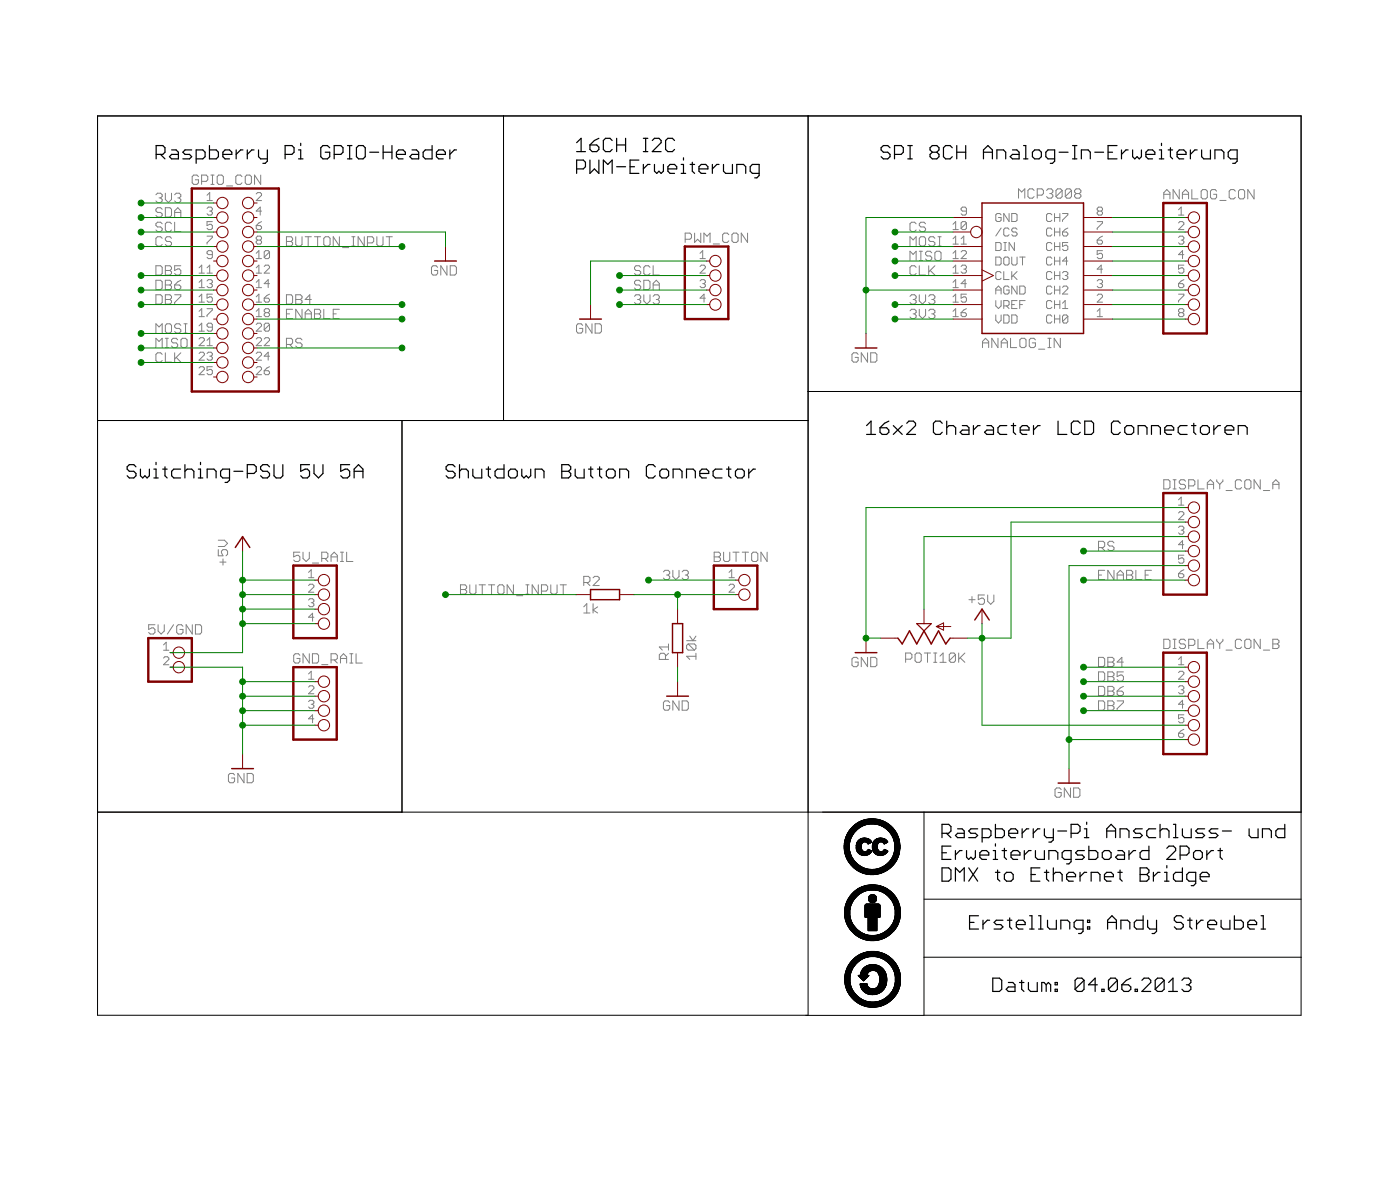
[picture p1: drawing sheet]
<svg xmlns="http://www.w3.org/2000/svg" width="245mm" height="210mm" viewBox="0 0 245 210" stroke-linecap="round" stroke-linejoin="round" font-family="sans-serif">
<path d="M17.1 20.3h210.8v157.4h-210.8zM88.2 20.3v53.3M141.5 20.3v157.4M17.1 73.6h124.4M70.4 73.6v68.6M141.5 68.5h86.4M17.1 142.2h210.8M161.8 157.4h66.1M161.8 142.2v35.5M161.8 167.6h66.1" fill="none" stroke="#000" stroke-width=".18"/>
<g fill="none" stroke="#000" stroke-width=".21">
<path d="M27.3 27h1.2l.4-.4v-.7l-.4-.4h-1.2v2.3M28.1 27l.8 .8M30.1 26.2h.7l.4 .4v1.2h-1.1l-.4-.4 .4-.4h1.1M33.6 26.2h-1.2l-.4 .4 .4 .4h.8l.4 .4-.4 .4h-1.2M34.4 27.8h1.1l.4-.4v-.8l-.4-.4h-1.1v2.4M36.7 25.5v2.3h1.2l.3-.4v-.8l-.3-.4h-1.2M39 27h1.6v-.4l-.4-.4h-.8l-.4 .4v.8l.4 .4h.8M41.4 26.2v1.6M42.5 26.2h-.4l-.7 .8M43.3 26.2v1.6M44.5 26.2h-.4l-.8 .8M45.3 26.2v1.2l.4 .4h1.1"/>
<path d="M46.8 26.2v2l-.4 .4h-.4M49.9 27h1.2l.4-.4v-.7l-.4-.4h-1.2v2.3M52.3 26.2h.4v1.6M52.3 27.8h.8M52.7 25.1v.4M57.7 25.9l-.4-.4h-.7l-.4 .4v1.5l.4 .4h.7l.4-.4v-.8h-.7M58.5 27h1.2l.4-.4v-.7l-.4-.4h-1.2v2.3M60.9 25.5h.7M60.9 27.8h.7M61.2 25.5v2.3M62.8 25.5h.8l.4 .4v1.5l-.4 .4h-.8l-.4-.4v-1.5zM64.7 26.6h1.6"/>
<path d="M67.1 26.6h1.5M67.1 25.5v2.3M68.6 25.5v2.3M69.4 27h1.6v-.4l-.4-.4h-.8l-.4 .4v.8l.4 .4h.8M72.2 26.2h.7l.4 .4v1.2h-1.1l-.4-.4 .4-.4h1.1M75.7 25.5v2.3h-1.2l-.4-.4v-.8l.4-.4h1.2M76.4 27h1.6v-.4l-.4-.4h-.8l-.4 .4v.8l.4 .4h.8M78.8 26.2v1.6M79.9 26.2h-.3l-.8 .8M101 25l.8-.8v2.3M101 26.5h1.5M101 29.6h1.2l.3-.4v-.8l-.3-.4h-1.2v2.4"/>
<path d="M103.3 25.4h1.2l.4 .4v.4l-.4 .3h-.8l-.4-.3zM103.3 28v2.4l.8-.8 .8 .8v-2.4M104.9 24.2l-.8 .4-.8 .8M105.7 30.4v-2.4l.7 .8 .8-.8v2.4M107.2 24.6l-.4-.4h-.8l-.3 .4v1.6l.3 .3h.8l.4-.3M108 25.4h1.6M108 24.2v2.3M108 29.2h1.6M109.6 24.2v2.3M110.3 29.2h.8M111.9 28h-1.6v2.4h1.6M112.7 26.5h.8"/>
<path d="M112.7 24.2h.8M112.7 28.8v1.6M113.1 24.2v2.3M113.8 28.8h-.3l-.8 .8M114.2 24.6l.4-.4h.8l.4 .4v.4l-1.6 1.5h1.6M114.6 28.8v1.2l.4 .4 .4-.4 .4 .4 .4-.4v-1.2M117 29.6h1.5v-.4l-.4-.4h-.8l-.3 .4v.8l.3 .4h.8M118.1 24.6l-.3-.4h-.8l-.4 .4v1.6l.4 .3h.8l.3-.3M119.3 30.4h.8M119.3 28.8h.4v1.6M119.7 27.6v.4M120.9 28.8h.7"/>
<path d="M121.2 28.4v1.6l.4 .4M122.4 29.6h1.6v-.4l-.4-.4h-.8l-.4 .4v.8l.4 .4h.8M124.8 28.8v1.6M125.9 28.8h-.4l-.7 .8M126.7 28.8v1.2l.4 .4h1.2v-1.6M129 30.4v-1.6h1.2l.4 .4v1.2M132.9 30.4h-1.1l-.4-.4v-.8l.4-.4h1.1v1.9l-.4 .4h-.3M155.9 25.9l-.4-.4h-.8l-.4 .4v.3l.4 .4h.8l.4 .4v.4l-.4 .4h-.8l-.4-.4M156.7 27h1.1l.4-.4v-.7l-.4-.4h-1.1v2.3M159 25.5h.8M159 27.8h.8M159.4 25.5v2.3"/>
<path d="M163.3 26.6l-.4-.4v-.3l.4-.4h.8l.3 .4v.3l-.3 .4M163.3 26.6l-.4 .4v.4l.4 .4h.8l.3-.4v-.4l-.3-.4M163.3 26.6h.8M166.8 25.9l-.4-.4h-.8l-.4 .4v1.5l.4 .4h.8l.4-.4M167.6 26.6h1.5M167.6 25.5v2.3M169.1 25.5v2.3M172.2 26.6h1.6M172.2 27.8v-1.6l.8-.7 .8 .7v1.6M174.6 27.8v-1.6h1.1l.4 .4v1.2M177.3 26.2h.8l.4 .4v1.2h-1.2l-.4-.4 .4-.4h1.2M179.3 25.5h.3v2.3"/>
<path d="M179.3 27.8h.7M181.2 26.2h.8l.4 .4v.8l-.4 .4h-.8l-.4-.4v-.8zM184.7 27.8h-1.2l-.3-.4v-.8l.3-.4h1.2v2l-.4 .4h-.4M185.5 26.6h1.5M187.8 25.5h.8M187.8 27.8h.8M188.2 25.5v2.3M189.4 27.8v-1.6h1.2l.3 .4v1.2M191.7 26.6h1.6M194.1 26.6h.7M195.6 25.5h-1.5v2.3h1.5M196.4 26.2v1.6"/>
<path d="M197.6 26.2h-.4l-.8 .8M198.4 26.2v1.2l.3 .4 .4-.4 .4 .4 .4-.4v-1.2M200.7 27h1.5v-.4l-.4-.4h-.7l-.4 .4v.8l.4 .4h.7M203 26.2h.4v1.6M203 27.8h.8M203.4 25.1v.4M204.6 26.2h.8M205 25.9v1.5l.4 .4M206.1 27h1.6v-.4l-.4-.4h-.8l-.4 .4v.8l.4 .4h.8M208.5 26.2v1.6M209.7 26.2h-.4l-.8 .8M210.4 26.2v1.2l.4 .4h1.2v-1.6"/>
<path d="M212.8 27.8v-1.6h1.1l.4 .4v1.2M216.7 27.8h-1.2l-.4-.4v-.8l.4-.4h1.2v2l-.4 .4h-.4M151.8 74.5l.7-.8v2.4M151.8 76.1h1.5M154.1 74.9h1.2l.4 .4v.4l-.4 .4h-.8l-.4-.4zM155.7 73.7l-.8 .4-.8 .8M156.4 74.5l1.6 1.6M158 74.5l-1.6 1.6M158.8 74.1l.4-.4h.8l.3 .4v.4l-1.5 1.6h1.5M165 74.1l-.4-.4h-.7l-.4 .4v1.6l.4 .4h.7l.4-.4M165.8 73.7v2.4M165.8 74.9l.4-.4h.8l.4 .4v1.2"/>
<path d="M168.5 74.5h.8l.4 .4v1.2h-1.2l-.4-.4 .4-.4h1.2M170.5 74.5v1.6M171.6 74.5h-.3l-.8 .8M172.8 74.5h.8l.4 .4v1.2h-1.2l-.4-.4 .4-.4h1.2M176.3 74.5h-1.1l-.4 .4v.8l.4 .4h1.1M177.1 74.5h.8M177.5 74.1v1.6l.4 .4M178.7 75.3h1.5v-.4l-.4-.4h-.8l-.3 .4v.8l.3 .4h.8M181 74.5v1.6M182.2 74.5h-.4l-.8 .8M185.3 73.7v2.4h1.5M189.2 74.1l-.4-.4h-.8l-.4 .4v1.6l.4 .4h.8l.4-.4"/>
<path d="M190 73.7h1.1l.4 .4v1.6l-.4 .4h-1.1zM196.2 74.1l-.4-.4h-.8l-.4 .4v1.6l.4 .4h.8l.4-.4M197 74.9l.4-.4h.7l.4 .4v.8l-.4 .4h-.7l-.4-.4zM199.3 76.1v-1.6h1.2l.4 .4v1.2M201.7 76.1v-1.6h1.1l.4 .4v1.2M204 75.3h1.5v-.4l-.3-.4h-.8l-.4 .4v.8l.4 .4h.8M207.9 74.5h-1.2l-.4 .4v.8l.4 .4h1.2M208.7 74.5h.7M209.1 74.1v1.6l.3 .4M210.2 74.9l.4-.4h.8l.4 .4v.8l-.4 .4h-.8l-.4-.4zM212.6 74.5v1.6M213.7 74.5h-.4l-.7 .8"/>
<path d="M214.5 75.3h1.6v-.4l-.4-.4h-.8l-.4 .4v.8l.4 .4h.8M216.9 76.1v-1.6h1.1l.4 .4v1.2M23.8 81.7l-.4-.4h-.8l-.3 .4v.4l.3 .4h.8l.4 .4v.4l-.4 .4h-.8l-.3-.4M24.6 82.1v1.2l.4 .4 .4-.4 .4 .4 .4-.4v-1.2M26.9 83.7h.8M26.9 82.1h.4v1.6M27.3 80.9v.4M28.5 82.1h.8M28.9 81.7v1.6l.4 .4M31.6 82.1h-1.2l-.3 .4v.8l.3 .4h1.2M32.4 82.5l.4-.4h.8l.4 .4v1.2M32.4 81.3v2.4"/>
<path d="M34.7 83.7h.8M34.7 82.1h.4v1.6M35.1 80.9v.4M36.3 83.7v-1.6h1.2l.3 .4v1.2M40.2 83.7h-1.2l-.4-.4v-.8l.4-.4h1.2v2l-.4 .4h-.4M41 82.5h1.5M43.3 82.9h1.2l.4-.4v-.8l-.4-.4h-1.2v2.4M47.2 81.7l-.4-.4h-.8l-.4 .4v.4l.4 .4h.8l.4 .4v.4l-.4 .4h-.8l-.4-.4M48 81.3v2l.4 .4h.7l.4-.4v-2M54.2 81.3h-1.5v1.2l.7-.4h.4l.4 .4v.8l-.4 .4h-.8l-.3-.4M55 81.3v1.6l.8 .8 .8-.8v-1.6M61.2 81.3h-1.5v1.2l.8-.4h.3l.4 .4v.8l-.4 .4h-.7l-.4-.4"/>
<path d="M62 82.5h1.6M62 83.7v-1.6l.8-.8 .8 .8v1.6M79.7 81.7l-.4-.4h-.8l-.4 .4v.4l.4 .4h.8l.4 .4v.4l-.4 .4h-.8l-.4-.4M80.5 81.3v2.4M80.5 82.5l.4-.4h.7l.4 .4v1.2M82.8 82.1v1.2l.4 .4h1.2v-1.6M85.1 82.1h.8M85.5 81.7v1.6l.4 .4M88.3 81.3v2.4h-1.2l-.4-.4v-.8l.4-.4h1.2M89 82.5l.4-.4h.8l.4 .4v.8l-.4 .4h-.8l-.4-.4zM91.4 82.1v1.2l.4 .4 .4-.4 .3 .4 .4-.4v-1.2M93.7 83.7v-1.6h1.2l.4 .4v1.2"/>
<path d="M98.4 81.3h1.2l.3 .4v.4l-.3 .4 .3 .4v.4l-.3 .4h-1.2zM98.4 82.5h1.2M100.7 82.1v1.2l.4 .4h1.2v-1.6M103.1 82.1h.7M103.5 81.7v1.6l.3 .4M104.6 82.1h.8M105 81.7v1.6l.4 .4M106.2 82.5l.4-.4h.8l.3 .4v.8l-.3 .4h-.8l-.4-.4zM108.5 83.7v-1.6h1.2l.4 .4v1.2M114.8 81.7l-.4-.4h-.8l-.4 .4v1.6l.4 .4h.8l.4-.4M115.5 82.5l.4-.4h.8l.4 .4v.8l-.4 .4h-.8l-.4-.4zM117.9 83.7v-1.6h1.1l.4 .4v1.2"/>
<path d="M120.2 83.7v-1.6h1.2l.4 .4v1.2M122.6 82.9h1.5v-.4l-.4-.4h-.8l-.3 .4v.8l.3 .4h.8M126.4 82.1h-1.1l-.4 .4v.8l.4 .4h1.1M127.2 82.1h.8M127.6 81.7v1.6l.4 .4M128.8 82.5l.4-.4h.8l.3 .4v.8l-.3 .4h-.8l-.4-.4zM131.1 82.1v1.6M132.3 82.1h-.4l-.8 .8M165 145.9h1.1l.4-.4v-.8l-.4-.4h-1.1v2.3M165 151.9h1.1l.4 .4v1.6l-.4 .4h-1.1zM165 149.3h.8M165.8 145.9l.7 .7"/>
<path d="M166.5 148.1h-1.5v2.4h1.5M167.3 154.3v-2.4l.8 .8 .8-.8v2.4M167.3 148.9v1.6M167.7 145.1h.8l.4 .4v1.1h-1.2l-.4-.3 .4-.4h1.2M168.5 148.9h-.4l-.8 .8M169.3 148.9v1.2l.4 .4 .3-.4 .4 .4 .4-.4v-1.2M169.7 151.9l1.5 2.4M171.2 145.1h-1.2l-.3 .4 .3 .4h.8l.4 .4-.4 .3h-1.1M171.2 151.9l-1.5 2.4M171.6 149.7h1.6v-.4l-.4-.4h-.8l-.4 .4v.8l.4 .4h.8M172 146.6h1.2l.3-.3v-.8l-.3-.4h-1.2v2.3M173.9 148.9h.4v1.6"/>
<path d="M173.9 150.5h.8M174.3 144.3v2.3h1.2l.4-.3v-.8l-.4-.4h-1.2M174.3 147.7v.4M174.3 152.7h.8M174.7 152.3v1.6l.4 .4M175.5 148.9h.8M175.9 148.5v1.6l.4 .4M176.3 152.7h.8l.3 .4v.8l-.3 .4h-.8l-.4-.4v-.8zM176.7 145.9h1.5v-.4l-.4-.4h-.7l-.4 .4v.8l.4 .3h.7M177.1 149.7h1.5v-.4l-.4-.4h-.8l-.3 .4v.8l.3 .4h.8M179 145.1v1.5M179.4 148.9v1.6"/>
<path d="M180.2 145.1h-.4l-.8 .8M180.6 148.9h-.4l-.8 .8M180.6 153.1h.7M181 145.1v1.5M181.3 148.9v1.2l.4 .4h1.2v-1.6M182.1 145.1h-.4l-.7 .8M182.1 151.9h-1.5v2.4h1.5M182.9 145.1v1.2l.4 .3h1.2M182.9 152.7h.8M183.3 152.3v1.6l.4 .4M183.7 150.5v-1.6h1.1l.5 .4v1.2M184.5 145.1v1.9l-.4 .4h-.4"/>
<path d="M184.5 151.9v2.4M184.5 153.1l.3-.4h.8l.4 .4v1.2M185.3 145.5h1.5M186.8 153.5h1.6v-.4l-.4-.4h-.8l-.4 .4v.8l.4 .4h.8M187.6 145.9h1.1l.4-.4v-.8l-.4-.4h-1.1v2.3M187.6 150.5h-1.2l-.4-.4v-.8l.4-.4h1.2v2l-.4 .3h-.4M189.1 152.7v1.6M189.9 145.1h.4v1.5M189.9 146.6h.8M189.9 148.9h-1.2l-.3 .4 .3 .4h.8l.4 .4-.4 .4h-1.1M190.3 143.9v.4M190.3 152.7h-.4l-.8 .8"/>
<path d="M190.7 148.1v2.4h1.2l.4-.4v-.8l-.4-.4h-1.2M191.1 154.3v-1.6h1.2l.3 .4v1.2M193 149.3l.4-.4h.8l.4 .4v.8l-.4 .4h-.8l-.4-.4zM193.4 153.5h1.6v-.4l-.4-.4h-.8l-.4 .4v.8l.4 .4h.8M193.8 145.5h1.6M193.8 146.6v-1.5l.8-.8 .8 .8v1.5M195.8 148.9h.7l.4 .4v1.2h-1.1l-.4-.4 .4-.4h1.1M195.8 152.7h.7M196.2 146.6v-1.5h1.1l.4 .4v1.1M196.2 152.3v1.6l.3 .4M197.7 148.9v1.6M198.9 148.9h-.4l-.8 .8"/>
<path d="M199.7 151.9h1.1l.4 .4v.4l-.4 .4 .4 .4v.4l-.4 .4h-1.1zM199.7 153.1h1.1M200 145.1h-1.1l-.4 .4 .4 .4h.8l.3 .4-.3 .3h-1.2M201.2 148.1v2.4h-1.2l-.3-.4v-.8l.3-.4h1.2M202 152.7v1.6M202.4 145.1h-1.2l-.4 .4v.8l.4 .3h1.2M203.2 145.5l.4-.4h.7l.4 .4v1.1M203.2 144.3v2.3M203.2 152.7h-.4l-.8 .8M203.9 154.3h.8M203.9 152.7h.4v1.6M204.3 148.5l.4-.4h.8l.4 .4v.4l-1.6 1.6h1.6"/>
<path d="M204.3 151.5v.4M205.5 144.3h.4v2.3M205.5 146.6h.8M206.7 149.7h1.1l.4-.4v-.8l-.4-.4h-1.1v2.4M207.1 145.1v1.2l.4 .3h1.1v-1.5M207.1 151.9v2.4h-1.2l-.4-.4v-.8l.4-.4h1.2M209 149.3l.4-.4h.8l.4 .4v.8l-.4 .4h-.8l-.4-.4zM209.4 154.3h-1.2l-.4-.4v-.8l.4-.4h1.2v2l-.4 .3h-.4M210.2 153.5h1.6v-.4l-.5-.4h-.7l-.4 .4v.8l.4 .4h.7M211 145.1h-1.2l-.4 .4 .4 .4h.8l.4 .4-.4 .3h-1.2M211.3 148.9v1.6M212.5 148.9h-.4l-.8 .8"/>
<path d="M213.3 145.1h-1.2l-.3 .4 .3 .4h.8l.4 .4-.4 .3h-1.1M213.3 148.9h.8M213.7 148.5v1.6l.4 .4M214.1 145.5h1.5M218.8 145.1v1.2l.3 .3h1.2v-1.5M221.1 146.6v-1.5h1.2l.4 .4v1.1M225 144.3v2.3h-1.2l-.4-.3v-.8l.4-.4h1.2M169.8 161.5h.8M171.4 160.3h-1.6v2.3h1.6M172.1 161.1v1.5M173.3 161.1h-.4l-.8 .8M173.9 171.2h1.1l.4 .4v1.6l-.4 .4h-1.1z"/>
<path d="M175.6 161.1h-1.1l-.4 .4 .4 .4h.8l.3 .4-.3 .3h-1.2M176.4 161.1h.8M176.6 172h.8l.4 .4v1.2h-1.2l-.4-.4 .4-.4h1.2M176.8 160.7v1.6l.4 .3M178 161.9h1.5v-.4l-.3-.4h-.8l-.4 .4v.8l.4 .3h.8M178.5 172h.8M178.9 171.6v1.6l.4 .4M180.1 172v1.2l.4 .4h1.2v-1.6M180.3 160.3h.4v2.3M180.3 162.6h.8M181.9 160.3h.4v2.3M181.9 162.6h.8"/>
<path d="M183.2 172.4l-.4-.4h-.4v1.6M183.2 172.4v1.2M183.2 172.4l.4-.4 .4 .4v1.2M183.5 161.1v1.2l.3 .3h1.2v-1.5M184.8 173.2h.4v.4h-.4zM184.8 172h.4v.4h-.4zM185.8 162.6v-1.5h1.1l.4 .4v1.1M189.7 162.6h-1.2l-.4-.3v-.8l.4-.4h1.2v1.9l-.4 .4h-.4M189.8 171.6v1.6l-.3 .4h-.8l-.4-.4M189.8 171.6l-.3-.4h-.8l-.4 .4v1.6M189.8 171.6l-1.5 1.6M190.5 162.3h.3v.3h-.3z"/>
<path d="M190.5 161.1h.3v.4h-.3zM192.2 172.4h-1.6l1.2-1.2v2.4M193 173.2h.4v.4h-.4zM194 161.5h1.5M194 162.6v-1.5l.7-.8 .8 .8v1.5M195.7 171.6v1.6l-.4 .4h-.8l-.4-.4M195.7 171.6l-.4-.4h-.8l-.4 .4v1.6M195.7 171.6l-1.6 1.6M196.3 162.6v-1.5h1.2l.4 .4v1.1M196.5 172.4h1.1l.4 .4v.4l-.4 .4h-.8l-.3-.4zM198 171.2l-.7 .4-.8 .8M198.8 173.2h.4v.4h-.4z"/>
<path d="M200 171.6l.4-.4h.7l.4 .4v.4l-1.5 1.6h1.5M200.2 160.3v2.3h-1.2l-.4-.3v-.8l.4-.4h1.2M201 161.1v1.2l.4 .3h1.1M202.5 161.1v1.9l-.4 .4h-.3M203.9 171.6v1.6l-.4 .4h-.8l-.4-.4M203.9 171.6l-.4-.4h-.8l-.4 .4v1.6M203.9 171.6l-1.6 1.6M204.7 173.6h1.5M204.7 172l.7-.8v2.4M207 171.6l.4-.4h.8l.4 .4v.4l-.4 .4M207.2 160.7l-.4-.4h-.8l-.3 .4v.4l.3 .4h.8l.4 .4v.4l-.4 .3h-.8l-.3-.3M207.8 172.4h.4"/>
<path d="M208 161.1h.8M208.2 172.4l.4 .4v.4l-.4 .4h-.8l-.4-.4M208.4 160.7v1.6l.4 .3M209.5 161.1v1.5M210.7 161.1h-.4l-.8 .8M211.5 161.9h1.6v-.4l-.4-.4h-.8l-.4 .4v.8l.4 .3h.8M213.8 161.1v1.2l.4 .3h1.2v-1.5M216.2 160.3v2.3h1.1l.4-.3v-.8l-.4-.4h-1.1M218.5 161.9h1.6v-.4l-.4-.4h-.8l-.4 .4v.8l.4 .3h.8M220.9 160.3h.3v2.3M220.9 162.6h.7"/>
</g>
<g fill="none" stroke="#808080" stroke-width=".18">
<path d="M27.3 34.1l.3-.3h.5l.3 .3v.3l-.3 .2M27.9 34.6h.2M28.1 34.6l.3 .3v.3l-.3 .3h-.5l-.3-.3M28.4 39.2l-.3-.3h-.5l-.3 .3v.3l.3 .2h.5l.3 .3v.3l-.3 .2h-.5l-.3-.2M28.4 36.6l-.3-.2h-.5l-.3 .2v.3l.3 .3h.5l.3 .3v.2l-.3 .3h-.5l-.3-.3M29 33.8v1.1l.5 .6 .5-.6v-1.1M29 36.4h.8l.2 .2v1.1l-.2 .3h-.8zM30 39.2l-.2-.3h-.6l-.2 .3v1.1l.2 .2h.6l.2-.2M30.6 38.9v1.6h1.1M30.6 38v-1.1l.5-.5 .6 .5v1.1M30.6 37.2h1.1M30.6 34.1l.3-.3h.5l.3 .3v.3l-.3 .2"/>
<path d="M31.1 34.6h.3M31.4 34.6l.3 .3v.3l-.3 .3h-.5l-.3-.3M34.8 30.9l-.3-.3h-.6l-.2 .3v1.1l.2 .3h.6l.3-.3v-.5h-.6M35.3 31.7h.8l.3-.2v-.6l-.3-.3h-.8v1.7M36.3 36.5l.2-.2h.5l.2 .2v.2l-.2 .3M36.3 34.2l.4-.5v1.4M36.3 35.1h.9M36.7 37h.3M36.9 30.6h.6M36.9 32.3h.6M37 37l.2 .2v.2l-.2 .3h-.5l-.2-.3M37.2 38.8h-.9v.7l.7-.2 .2 .2v.5l-.2 .2h-.5l-.2-.2"/>
<path d="M37.2 30.6v1.7M38.3 30.6h.5l.3 .3v1.1l-.3 .3h-.5l-.3-.3v-1.1zM39.7 32.6h1M42.4 30.9l-.3-.3h-.5l-.3 .3v1.1l.3 .3h.5l.3-.3M43.2 30.6h.6l.2 .3v1.1l-.2 .3h-.6l-.3-.3v-1.1zM44.9 39.5h.7l.2 .2v.3l-.2 .2h-.5l-.2-.2zM44.9 34l.2-.3h.5l.2 .3v.2l-.9 .9h.9M45.7 30.6v1.7l-1.1-1.7v1.7M45.8 37h-.9l.7-.7v1.4M45.8 38.8l-.5 .2-.4 .5M160.4 39.2l-.2-.3h-.6l-.2 .3v1.1l.2 .2h.6l.2-.2M162.1 39.2l-.3-.3h-.5l-.3 .3v.3l.3 .2h.5l.3 .3v.3l-.3 .2h-.5l-.3-.2"/>
<path d="M166.9 39.3l.5-.5v1.4M169.2 37h-.6l-.3-.3v-.2l.3-.2h.4l.2 .2v.9l-.2 .3h-.4l-.3-.3M169.2 39l-.2-.2h-.4l-.3 .2v1M169.2 39v1l-.2 .2h-.4l-.3-.2M169.2 39l-.9 1M175.3 37.6l-.2-.2h-.5l-.2 .2v.9l.2 .3h.5l.2-.3v-.4h-.4M175.3 39.9l-.9 1.4M176.7 37.4v1.4l-.9-1.4v1.4M177.2 37.4h.7l.2 .2v.9l-.2 .3h-.7zM178.4 34.7v-1.6l.5 .5 .6-.5v1.6M181.1 33.3l-.3-.2h-.5l-.3 .2v1.1l.3 .3h.5l.3-.3M181.7 34.2h.8l.2-.3v-.6l-.2-.2h-.8v1.6"/>
<path d="M183.3 33.3l.3-.2h.5l.3 .2v.3l-.3 .3M183.8 33.9h.3M184.1 33.9l.3 .3v.2l-.3 .3h-.5l-.3-.3M184.2 37.6l-.2-.2h-.5l-.2 .2v.9l.2 .3h.5l.2-.3M184.7 37.4v1.4M184.7 39.9v1.4M184.7 38.1h.9M185.6 37.4v1.4M185.6 39.9v1.4M186 33.3l-.3-.2h-.5l-.3 .2v1.1M186 33.3v1.1l-.3 .3h-.5l-.3-.3M186 33.3l-1.1 1.1"/>
<path d="M186.1 37.4h.9v.2l-.9 .9v.3M187 39.9l-.5 .3-.4 .4M187.6 33.3l-.2-.2h-.6l-.2 .2v1.1M187.6 33.3v1.1l-.2 .3h-.6l-.2-.3M187.6 33.3l-1 1.1M188.5 33.9l-.3-.3v-.3l.3-.2h.5l.3 .2v.3l-.3 .3M188.5 33.9l-.3 .3v.2l.3 .3h.5l.3-.3v-.2l-.3-.3M188.5 33.9h.5M192.2 38.8h.9v.2l-.9 1v.2M192.4 37l-.2-.3v-.2l.2-.2h.4l.3 .2v.2l-.3 .3M192.4 37l-.2 .2v.2l.2 .3h.4l.3-.3v-.2l-.3-.2M192.4 37h.4"/>
<path d="M203.8 34.8v-1.1l.5-.5 .6 .5v1.1M203.8 34h1.1M206.4 39l.2-.2h.5l.2 .2v.3l-.9 .9h.9M206.4 37.7h.9M206.4 36.7l.5-.4v1.4M206.5 33.2v1.6l-1.1-1.6v1.6M207.1 34h1.1M207.1 34.8v-1.1l.5-.5 .6 .5v1.1M208.7 33.2v1.6h1.1M210.6 33.2h.6l.2 .3v1l-.2 .3h-.6l-.2-.3v-1zM213.1 33.5l-.3-.3h-.5l-.3 .3v1l.3 .3h.5l.3-.3v-.5h-.6M213.6 35.1h1.1"/>
<path d="M216.3 33.5l-.2-.3h-.6l-.2 .3v1l.2 .3h.6l.2-.3M216.9 33.5l.3-.3h.5l.3 .3v1l-.3 .3h-.5l-.3-.3zM219.6 33.2v1.6l-1.1-1.6v1.6M27.3 46.5h.8l.3 .3v1.1l-.3 .3h-.8zM27.3 49.1h.8l.3 .2v1.1l-.3 .3h-.8zM27.3 51.6h.8l.3 .3v1.1l-.3 .2h-.8zM27.3 58.3v-1.6l.6 .5 .5-.5v1.6M28.4 41.7l-.3-.3h-.5l-.3 .3v1.1l.3 .3h.5l.3-.3M29 46.5h.8l.2 .3v.3l-.2 .2 .2 .3v.3l-.2 .3h-.8zM29 47.3h.8M29 59.2h.5M29 49.1h.8l.2 .2v.3l-.2 .3 .2 .2v.3l-.2 .3h-.8z"/>
<path d="M29 51.6h.8l.2 .3v.3l-.2 .2 .2 .3v.3l-.2 .2h-.8zM29 49.9h.8M29 52.4h.8M29.2 56.7h.6l.2 .3v1l-.2 .3h-.6l-.2-.3v-1zM29.2 59.2v1.7M30 41.7l-.2-.3h-.6l-.2 .3v.3l.2 .3h.6l.2 .2v.3l-.2 .3h-.6l-.2-.3M30.6 49.9h.8l.3 .2v.3l-.3 .3h-.5l-.3-.3zM30.6 51.6h1.1v.3l-1.1 1.1v.2M31.1 59.5l-.2-.3h-.6l-.3 .3v.3l.3 .2h.6l.2 .3v.3l-.2 .3h-.6l-.3-.3M31.7 57l-.3-.3h-.5l-.3 .3v.2l.3 .3h.5l.3 .3v.2l-.3 .3h-.5l-.3-.3M31.7 46.5h-1.1v.8l.8-.2 .3 .2v.6l-.3 .3h-.5l-.3-.3M31.7 49.1l-.6 .2-.5 .6"/>
<path d="M31.9 59.2h.6l.3 .3v1.1l-.3 .3h-.6l-.2-.3v-1.1zM32.2 56.7h.6M32.2 58.3h.6M32.5 56.7v1.6M34.9 55.4h.9M34.9 52.9h.9M34.9 50.4h.9M34.9 47.8h.9M34.9 46.9l.4-.5v1.4M34.9 49.4l.4-.4v1.4M34.9 52l.4-.5v1.4M34.9 54.5l.4-.5v1.4"/>
<path d="M34.9 57l.4-.4v1.4M34.9 58h.9M34.9 59.4l.2-.3h.5l.2 .3v.2l-.9 .9h.9M36.3 54h.9v.3l-.9 .9v.2M36.3 49.2l.2-.2h.5l.2 .2v.2l-.2 .3M36.3 41.3h.9v.3l-.9 .9v.2M36.3 47.8h.9M36.3 46.9l.4-.5v1.4M36.3 59.6l.4-.5v1.4M36.7 49.7h.3M37 49.7l.2 .2v.2l-.2 .3h-.5l-.2-.3M37.2 57.3h-.7l-.2-.3v-.2l.2-.2h.5l.2 .2v.9l-.2 .3h-.5l-.2-.3"/>
<path d="M37.2 51.5h-.9v.7l.7-.2 .2 .2v.5l-.2 .2h-.5l-.2-.2M37.2 44.6h-.7l-.2-.3v-.2l.2-.2h.5l.2 .2v.9l-.2 .3h-.5l-.2-.3M44.9 56.8l.2-.2h.5l.2 .2v.2l-.9 1h.9M44.9 55.4h.9M44.9 52.9h.9M44.9 50.4h.9M44.9 45.3h.9M44.9 47.8h.9M44.9 59.4l.2-.3h.5l.2 .3v.2l-.9 .9h.9M44.9 44.3l.4-.4v1.4M44.9 46.9l.4-.5v1.4M44.9 49.4l.4-.4v1.4"/>
<path d="M44.9 52l.4-.5v1.4M44.9 54.5l.4-.5v1.4M45.1 42l-.2 .3v.2l.2 .2h.5l.2-.2v-.2l-.2-.3M45.1 42h.5M45.1 42l-.2-.2v-.2l.2-.3h.5l.2 .3v.2l-.2 .2M46.3 52.2h.7l.2 .2v.3l-.2 .2h-.5l-.2-.2zM46.3 46.7l.2-.3h.5l.2 .3v.2l-.9 .9h.9M46.3 59.4l.2-.3h.5l.2 .3v.2l-.9 .9h.9M46.5 54.7l-.2 .3v.2l.2 .2h.5l.2-.2v-.2l-.2-.3M46.5 54.7l-.2-.2v-.2l.2-.3h.5l.2 .3v.2l-.2 .2M46.5 54.7h.5M47.2 56.8l-.2-.2h-.5l-.2 .2v.9"/>
<path d="M47.2 49.7h-.9l.7-.7v1.4M47.2 44.1l-.2-.2h-.5l-.2 .2v.9M47.2 44.1v.9l-.2 .3h-.5l-.2-.3M47.2 56.8v.9l-.2 .3h-.5l-.2-.3M47.2 44.1l-.9 .9M47.2 51.5l-.5 .2-.4 .5M47.2 56.8l-.9 .9M50.2 51.6h.8l.2 .3v1.1l-.2 .2h-.8zM50.2 54.9h.5M50.2 41.4h.8l.2 .3v.3l-.2 .3 .2 .2v.3l-.2 .3h-.8zM50.2 42.3h.8M51.2 54.1h-1v1.7h1"/>
<path d="M51.8 51.6h.8l.3 .3v.3l-.3 .2 .3 .3v.3l-.3 .2h-.8zM51.8 52.4h.8M51.8 41.4v1.4l.3 .3h.5l.3-.3v-1.4M52.9 59.5l-.3-.3h-.5l-.3 .3v.3l.3 .2h.5l.3 .3v.3l-.3 .3h-.5l-.3-.3M52.9 54.1v1.7l-1.1-1.7v1.7M53.4 55.8v-1.1l.6-.6 .5 .6v1.1M53.4 54.9h1.1M53.4 41.4h1.1M54 41.4v1.7M54.5 52.4h-1.1l.9-.8v1.6M55.1 54.1h.8l.3 .3v.3l-.3 .2 .3 .3v.3l-.3 .3h-.8zM55.1 54.9h.8"/>
<path d="M55.1 41.4h1.1M55.6 41.4v1.7M56.7 41.7l.3-.3h.5l.3 .3v1.1l-.3 .3h-.5l-.3-.3zM56.7 54.1v1.7h1.1M58.4 54.9h.5M59.4 54.1h-1v1.7h1M59.4 41.4v1.7l-1-1.7v1.7M60 43.3h1.1M61.6 41.4h.6M61.6 43.1h.6M61.9 41.4v1.7M63.8 41.4v1.7l-1.1-1.7v1.7"/>
<path d="M64.3 42.5h.9l.2-.2v-.6l-.2-.3h-.9v1.7M66 41.4v1.4l.3 .3h.5l.3-.3v-1.4M67.6 41.4h1.1M68.2 41.4v1.7M76.6 46.8l-.2-.3h-.6l-.2 .3v1.1l.2 .3h.6l.2-.3v-.6h-.5M78.3 46.5v1.7l-1.1-1.7v1.7M78.8 46.5h.9l.2 .3v1.1l-.2 .3h-.9zM102 57l-.2-.3h-.6l-.2 .3v1l.2 .3h.6l.2-.3v-.5h-.5M103.7 56.7v1.6l-1.1-1.6v1.6M104.2 56.7h.9l.2 .3v1l-.2 .3h-.9zM111.1 51.9l.3-.3h.5l.3 .3v.3l-.3 .2M111.7 52.4h.2"/>
<path d="M111.9 52.4l.3 .3v.3l-.3 .2h-.5l-.3-.2M112.2 46.8l-.3-.3h-.5l-.3 .3v.3l.3 .2h.5l.3 .3v.3l-.3 .3h-.5l-.3-.3M112.2 49.3l-.3-.2h-.5l-.3 .2v.3l.3 .3h.5l.3 .2v.3l-.3 .3h-.5l-.3-.3M112.8 49.1h.8l.2 .2v1.1l-.2 .3h-.8zM112.8 51.6v1.1l.5 .5 .5-.5v-1.1M113.8 46.8l-.2-.3h-.6l-.2 .3v1.1l.2 .3h.6l.2-.3M114.4 46.5v1.7h1.1M114.4 50.7v-1.1l.5-.5 .6 .5v1.1M114.4 51.9l.3-.3h.5l.3 .3v.3l-.3 .2M114.4 49.9h1.1M114.9 52.4h.3M115.2 52.4l.3 .3v.3l-.3 .2h-.5l-.3-.2"/>
<path d="M120 41.9h.8l.3-.3v-.5l-.3-.3h-.8v1.6M121.6 40.8v1.6l.6-.5 .5 .5v-1.6M122.6 49.2l.2-.2h.5l.2 .2v.2l-.2 .3M122.6 46.7l.2-.3h.5l.2 .3v.2l-.9 .9h.9M122.6 45.3h.9M122.6 44.3l.5-.4v1.4M123.1 49.7h.2M123.3 42.4v-1.6l.5 .6 .6-.6v1.6M123.3 49.7l.2 .2v.2l-.2 .3h-.5l-.2-.3M123.5 52.2h-.9l.7-.7v1.4M124.9 42.7h1.1M127.6 41.1l-.2-.3h-.6l-.2 .3v1.1l.2 .2h.6l.2-.2"/>
<path d="M128.5 40.8h.5l.3 .3v1.1l-.3 .2h-.5l-.3-.2v-1.1zM130.9 40.8v1.6l-1.1-1.6v1.6M159.4 51.9l.2-.3h.6l.2 .3v.3l-.2 .2M159.4 54.4l.2-.3h.6l.2 .3v.3l-.2 .2M159.4 43.1v-1.7l.5 .6 .5-.6v1.7M159.4 45.6v-1.6l.5 .5 .5-.5v1.6M159.9 52.4h.3M159.9 54.9h.3M160.2 54.9l.2 .3v.3l-.2 .3h-.6l-.2-.3M160.2 52.4l.2 .3v.3l-.2 .2h-.6l-.2-.2M160.4 46.8l-.2-.3h-.6l-.2 .3v1.1l.2 .3h.6l.2-.3M161 46.5v1.7h1.1"/>
<path d="M161 51.6v1.1l.5 .5 .6-.5v-1.1M161 54.1v1.1l.5 .6 .6-.6v-1.1M161 45.6h.5M161 44h.5M161.3 41.4h.5l.3 .3v1.1l-.3 .3h-.5l-.3-.3v-1.1zM161.3 44v1.6M162.6 54.4l.3-.3h.5l.3 .3v.3l-.3 .2M162.6 51.9l.3-.3h.5l.3 .3v.3l-.3 .2M162.6 46.5v1.7M162.9 47.3l.8 .9M163.2 44.3l-.3-.3h-.5l-.3 .3v.2l.3 .3h.5l.3 .3v.2l-.3 .3h-.5l-.3-.3M163.2 52.4h.2"/>
<path d="M163.2 54.9h.2M163.4 52.4l.3 .3v.3l-.3 .2h-.5l-.3-.2M163.4 54.9l.3 .3v.3l-.3 .3h-.5l-.3-.3M163.7 41.7l-.3-.3h-.5l-.3 .3v.3l.3 .3h.5l.3 .2v.3l-.3 .3h-.5l-.3-.3M163.7 46.5l-1.1 1.1M164 44h.5l.3 .3v1l-.3 .3h-.5l-.3-.3v-1zM164.3 41.4h.5M164.3 43.1h.5M164.5 41.4v1.7M166.9 44.3l.5-.4v1.4M166.9 55.4h.9M166.9 52.9h.9"/>
<path d="M166.9 50.4h.9M166.9 45.3h.9M166.9 42.7h.9M166.9 54.5l.5-.5v1.4M166.9 41.8l.5-.5v1.4M166.9 46.9l.5-.5v1.4M166.9 49.4l.5-.4v1.4M166.9 52l.5-.5v1.4M166.9 47.8h.9M166.9 40.2h.9M168.3 54.7h.7l.2 .3v.2l-.2 .2h-.4l-.3-.2zM168.3 46.7l.3-.3h.4l.2 .3v.2l-.2 .2"/>
<path d="M168.3 44.1l.3-.2h.4l.2 .2v.2l-.9 1h.9M168.3 42.7h.9M168.3 41.8l.5-.5v1.4M168.8 47.1h.2M169 47.1l.2 .2v.3l-.2 .2h-.4l-.3-.2M169.2 49.7h-.9l.7-.7v1.4M169.2 51.5h-.9v.7l.7-.2 .2 .2v.5l-.2 .2h-.4l-.3-.2M169.2 54l-.4 .3-.5 .4M174.4 45h.7l.2 .2v1l-.2 .2h-.7zM174.4 50.8h.9M174.4 42.5h.7l.2 .2v.9l-.2 .3h-.7zM174.4 51.5v-1l.5-.4 .4 .4v1"/>
<path d="M174.4 52.6v1l.5 .4 .4-.4v-1M174.4 55.1v1l.5 .5 .4-.5v-1M174.8 59.2v1.7l-1.1-1.7v1.7M175.3 47.8l-.2-.3h-.5l-.2 .3v.9l.2 .2h.5l.2-.2M175.8 55.1h.7l.2 .3v.9l-.2 .3h-.7zM175.8 53.6h.7l.2-.3v-.4l-.2-.3h-.7v1.4M175.8 47.5v1.4h.9M175.8 43.9h.5M175.8 42.5h.5M176 45h.5l.2 .2v1l-.2 .2h-.5l-.2-.2v-1zM176 42.5v1.4M176.3 53.6l.4 .4"/>
<path d="M176.7 50.3l-.2-.2h-.5l-.2 .2v.9l.2 .3h.5l.2-.3v-.4h-.4M176.7 40.2l-.2-.3h-.5l-.2 .3v.9l.2 .2h.5l.2-.2M177 59.2v1.7h1.1M177.2 55.1h.7l.2 .3v.9l-.2 .3h-.7zM177.2 53.3h.5M177.2 45v1.2l.2 .2h.5l.2-.2v-1.2M177.2 47.5v1.4M177.4 48.2l.7 .7M177.7 42.5v1.4l-1-1.4v1.4M178.1 52.6h-.9v1.4h.9M178.1 40.2l-.2-.3h-.5l-.2 .3v.2l.2 .2h.5l.2 .3v.2l-.2 .2h-.5l-.2-.2M178.1 50.1v1.4l-.9-1.4v1.4"/>
<path d="M178.1 47.5l-.9 1M178.6 53.3h.5M178.6 50.1h.7l.2 .2v.9l-.2 .3h-.7zM178.6 45h.9M178.6 59.5l.3-.3h.5l.3 .3v1.1l-.3 .3h-.5l-.3-.3zM179.1 45v1.4M179.5 52.6h-.9v1.4M181.3 59.5l-.2-.3h-.6l-.2 .3v1.1l.2 .3h.6l.2-.3v-.6h-.5M183.5 59.2h.6M183.8 59.2v1.7M184.2 55.4l-.2-.3h-.5l-.2 .3v.9l.2 .3h.5l.2-.3M184.2 40.2l-.2-.3h-.5l-.2 .3v.9l.2 .2h.5l.2-.2"/>
<path d="M184.2 42.7l-.2-.2h-.5l-.2 .2v.9l.2 .3h.5l.2-.3M184.2 45.2l-.2-.2h-.5l-.2 .2v1l.2 .2h.5l.2-.2M184.2 47.8l-.2-.3h-.5l-.2 .3v.9l.2 .2h.5l.2-.2M184.2 50.3l-.2-.2h-.5l-.2 .2v.9l.2 .3h.5l.2-.3M184.2 52.9l-.2-.3h-.5l-.2 .3v.9l.2 .2h.5l.2-.2M184.7 42.5v1.4M184.7 45v1.4M184.7 47.5v1.4M184.7 50.1v1.4M184.7 52.6v1.4M184.7 55.1v1.5M184.7 55.8h.9"/>
<path d="M184.7 53.3h.9M184.7 50.8h.9M184.7 48.2h.9M184.7 45.7h.9M184.7 43.2h.9M184.7 40.6h.9M185.6 42.5v1.4M185.6 45v1.4M185.6 47.5v1.4M185.6 50.1v1.4M185.6 52.6v1.4M185.6 55.1v1.5"/>
<path d="M185.7 59.2v1.7l-1.1-1.7v1.7M186.1 53.1l.4-.5v1.4M186.1 40.6h.7l.2 .3v.2l-.2 .2h-.5l-.2-.2zM186.1 47.8l.2-.3h.5l.2 .3v.2l-.2 .2M186.1 50.3l.2-.2h.5l.2 .2v.2l-.9 1h.9M186.1 54h.9M186.5 48.2h.3M186.8 48.2l.2 .3v.2l-.2 .2h-.5l-.2-.2M187 55.4l-.2-.3h-.5l-.2 .3v.9M187 55.4v.9l-.2 .3h-.5l-.2-.3M187 42.5h-.9v.7l.7-.3 .2 .3v.4l-.2 .3h-.5l-.2-.3M187 55.4l-.9 .9"/>
<path d="M187 45.7h-.9l.7-.7v1.4M192.2 49.2l.2-.2h.4l.3 .2v.2l-.3 .3M192.2 54.5l.4-.5v1.4M192.2 55.4h.9M192.2 51.7l.2-.2h.4l.3 .2v.3l-.9 .9h.9M192.2 42h.6l.3 .3v.2l-.3 .2h-.4l-.2-.2zM192.6 49.7h.2M192.8 49.7l.3 .2v.2l-.3 .3h-.4l-.2-.3M193.1 43.9h-.9v.7l.6-.3 .3 .3v.4l-.3 .3h-.4l-.2-.3M193.1 47.1h-.9l.6-.7v1.4M193.1 41.3l-.5 .3-.4 .4M206.4 51.5h.9v.2l-.9 1v.2"/>
<path d="M206.4 49.7h.7l.2 .2v.2l-.2 .3h-.5l-.2-.3zM206.4 41.6l.2-.3h.5l.2 .3v.2l-.2 .2M206.6 54.7l-.2 .3v.2l.2 .2h.5l.2-.2v-.2l-.2-.3M206.6 54.7l-.2-.2v-.2l.2-.3h.5l.2 .3v.2l-.2 .2M206.6 54.7h.5M206.9 42h.2M207.1 42l.2 .3v.2l-.2 .2h-.5l-.2-.2M207.3 46.4h-.9v.7l.7-.2 .2 .2v.5l-.2 .2h-.5l-.2-.2M207.3 44.6h-.9l.7-.7v1.4M207.3 49l-.4 .2-.5 .5M27.3 60.9v-1.7l.6 .6 .5-.6v1.7M28.4 62l-.3-.2h-.5l-.3 .2v1.1l.3 .3h.5l.3-.3"/>
<path d="M29 61.8v1.6h1M29 60.9h.5M30.6 61.8v1.6M30.9 62.6l.8 .8M31.7 61.8l-1.1 1M34.9 61.9l.2-.2h.5l.2 .2v.2l-.9 1h.9M34.9 64.4l.2-.2h.5l.2 .2v.3l-.9 .9h.9M36.3 61.9l.2-.2h.5l.2 .2v.2l-.2 .3M36.3 60.5h.9M36.7 62.4h.3M37 62.4l.2 .2v.2l-.2 .3h-.5l-.2-.3M37.2 64.2h-.9v.7l.4-.2h.3l.2 .2v.5l-.2 .2h-.5l-.2-.2"/>
<path d="M44.9 61.9l.2-.2h.5l.2 .2v.2l-.9 1h.9M44.9 64.4l.2-.2h.5l.2 .2v.3l-.9 .9h.9M46.3 64.9h.7l.2 .2v.3l-.2 .2h-.5l-.2-.2zM47.2 62.4h-.9l.7-.7v1.4M47.2 64.2l-.5 .2-.4 .5M50.2 60.3h.8l.2-.3v-.5l-.2-.3h-.8v1.7M50.7 60.3l.5 .6M150.3 62l-.3-.2h-.5l-.3 .2v1.1l.3 .3h.5l.3-.3v-.5h-.5M151.9 61.8v1.6l-1.1-1.6v1.6M152.5 61.8h.8l.3 .2v1.1l-.3 .3h-.8zM172.1 60.9v-1.1l.5-.6 .5 .6v1.1M172.1 60h1"/>
<path d="M175.3 60h1.1M175.3 60.9v-1.1l.6-.6 .5 .6v1.1M181.9 61.1h1.1M183.5 60.9h.6M38.2 96.2v1.1h.9l-.3-.5v-.3l.3-.3h.5l.3 .3v.5l-.3 .3M38.2 94.6h1.1l.6 .5-.6 .6h-1.1M38.5 98.4h1.1M39.1 97.9v1M52.5 96.7h-1.1v.8l.6-.3h.3l.2 .3v.5l-.2 .3h-.6l-.3-.3M53.1 96.7v1.1l.5 .5 .6-.5v-1.1M54.7 98.6h1.1M56.3 97.8h.9l.2-.3v-.6l-.2-.2h-.9v1.6"/>
<path d="M56.9 97.8l.5 .5M58 98.3v-1.1l.5-.5 .6 .5v1.1M58 97.5h1.1M59.6 96.7h.6M59.6 98.3h.6M59.9 96.7v1.6M60.7 96.7v1.6h1.1M117.8 99.8v1.1l.6 .6 .5-.6v-1.1M125.1 96.7h.8l.3 .2v.3l-.3 .3 .3 .3v.2l-.3 .3h-.8zM125.1 97.5h.8M126.7 96.7v1.3l.3 .3h.5l.3-.3v-1.3M128.4 96.7h1"/>
<path d="M128.9 96.7v1.6M130 96.7h1.1M130.5 96.7v1.6M131.9 96.7h.5l.3 .2v1.1l-.3 .3h-.5l-.3-.3v-1.1zM134.3 96.7v1.6l-1-1.6v1.6M192.4 95.9h.8l.3-.3v-.6l-.3-.2h-.8v1.6M192.9 95.9l.6 .5M193.5 99.8h-1.1v1.7h1.1M195.1 95l-.3-.2h-.5l-.3 .2v.3l.3 .3h.5l.3 .3v.2l-.3 .3h-.5l-.3-.3M195.1 99.8v1.7l-1.1-1.7v1.7M197.3 99.8h.8l.3 .3v.3l-.3 .3 .3 .2v.3l-.3 .3h-.8zM198.9 99.8v1.7h1.1"/>
<path d="M201.7 99.8h-1.1v1.7h1.1M203.8 84h.8l.3 .2v1.1l-.3 .3h-.8zM205.4 85.6h.6M205.4 84h.6M205.7 84v1.6M206.4 87.5l.5-.5v1.4M206.4 89.8l.2-.2h.5l.2 .2v.2l-.9 1h.9M206.4 92.4l.2-.3h.5l.2 .3v.2l-.2 .2M206.4 88.4h.9M206.9 92.8h.2M207.1 92.8l.2 .2v.3l-.2 .2h-.5l-.2-.2M207.3 95.4h-.9l.7-.7v1.4"/>
<path d="M207.3 97.2h-.9v.7l.7-.2 .2 .2v.5l-.2 .2h-.5l-.2-.2M207.3 99.7l-.4 .3-.5 .4M207.6 84.2l-.3-.2h-.5l-.3 .2v.3l.3 .3h.5l.3 .3v.2l-.3 .3h-.5l-.3-.3M208.2 85.1h.8l.3-.3v-.6l-.3-.2h-.8v1.6M209.8 84v1.6h1.1M211.4 85.6v-1.1l.6-.5 .5 .5v1.1M211.4 84.8h1.1M213.1 84v.2l.5 .6M213.6 84.8v.8M214.2 84v.2l-.6 .6M214.7 85.9h1.1M217.4 84.2l-.2-.2h-.6l-.3 .2v1.1l.3 .3h.6l.2-.3"/>
<path d="M218 84.2l.3-.2h.5l.3 .2v1.1l-.3 .3h-.5l-.3-.3zM220.7 84v1.6l-1.1-1.6v1.6M221.3 85.9h1.1M222.9 84.8h1.1M222.9 85.6v-1.1l.5-.5 .6 .5v1.1M27.1 109.4h-1.1v.8l.6-.3h.3l.2 .3v.5l-.2 .3h-.6l-.3-.3M27.7 109.4v1.1l.5 .5 .6-.5v-1.1M28.6 113.8h1M28.6 115.2l.3-.2h.4l.3 .2v.2l-1 1h1M28.6 112.9l.5-.5v1.4M30.4 109.4l-1.1 1.6M32 109.6l-.2-.2h-.6l-.3 .2v1.1l.3 .3h.6l.2-.3v-.5h-.5"/>
<path d="M33.7 109.4v1.6l-1.1-1.6v1.6M34.2 109.4h.8l.3 .2v1.1l-.3 .3h-.8zM52.5 114.7l-.2-.3h-.6l-.3 .3v1.1l.3 .3h.6l.2-.3v-.5h-.5M54 100.2l.5-.5v1.4M54 118l.5-.5v1.4M54 101.1h1M54 102.5l.3-.2h.4l.3 .2v.2l-1 1h1M54 105.1l.3-.3h.4l.3 .3v.2l-.3 .2M54 118.9h1M54.2 114.4v1.7l-1.1-1.7v1.7M54.5 105.5h.2M54.7 114.4h.8l.3 .3v1.1l-.3 .3h-.8z"/>
<path d="M54.7 105.5l.3 .2v.3l-.3 .2h-.4l-.3-.2M55 108.1h-1l.7-.7v1.4M56.3 116.4h1.1M58 115.5h.8l.3-.2v-.6l-.3-.3h-.8v1.7M58.5 115.5l.6 .6M59.6 116.1v-1.1l.6-.6 .5 .6v1.1M59.6 115.3h1.1M61.3 114.4h.5M61.3 116.1h.5M61.5 114.4v1.7M62.4 114.4v1.7h1M80.6 102.4h.8l.3 .3v.2l-.3 .3 .3 .3v.2l-.3 .3h-.8z"/>
<path d="M80.6 103.2h.8M82.3 102.4v1.3l.2 .3h.6l.3-.3v-1.3M83.9 102.4h1.1M84.5 102.4v1.6M85.6 102.4h1M86.1 102.4v1.6M87.5 102.4h.5l.3 .3v1l-.3 .3h-.5l-.3-.3v-1zM89.9 102.4v1.6l-1.1-1.6v1.6M90.5 104.3h1M92.1 102.4h.5M92.1 104h.5M92.4 102.4v1.6"/>
<path d="M94.3 102.4v1.6l-1.1-1.6v1.6M94.8 103.5h.8l.3-.3v-.5l-.3-.3h-.8v1.6M96.5 102.4v1.3l.2 .3h.6l.3-.3v-1.3M98.1 102.4h1.1M98.6 102.4v1.6M102.2 106.2l.6-.5v1.6M102.2 107.3h1.1M102.2 102h.8l.3-.3v-.5l-.3-.3h-.8v1.6M102.8 102l.5 .5M103.9 105.7v1.6M103.9 101.2l.2-.3h.6l.2 .3v.2l-1 1.1h1M104.7 106.2l-.8 .6 .8 .5"/>
<path d="M116.2 100.1l.3-.3h.5l.3 .3v.3l-.3 .3M116.5 115.4v-.8l-.2-.2h-.6l-.2 .2v.8h1.6M116.7 100.7h.3M117 100.7l.3 .2v.3l-.3 .3h-.5l-.3-.3M117.1 114.4l-.6 .5M117.1 113.3h-1.6l.5 .5M117.1 112.7v1.1M119.5 100.1l.2-.3h.6l.2 .3v.3l-.2 .3M120 100.7h.3M120.2 112.2h1.7M120.3 100.7l.2 .2v.3l-.2 .3h-.6l-.2-.3M120.5 112.7h1.1l.3 .3v.5l-.3 .3"/>
<path d="M120.5 112.7l-.3 .3v.5l.3 .3h1.1M120.5 112.7l1.1 1.1M120.8 111.4l.5 .8 .6-.8M121.9 114.9h-1.7l.6 .5M121.9 114.4v1M127.7 100.2l.4-.5v1.4M127.7 101.1h.9M127.7 102.5l.2-.2h.5l.2 .2v.2l-.9 1h.9M150.3 115.4l-.3-.3h-.5l-.3 .3v1l.3 .3h.5l.3-.3v-.5h-.5M151.9 115.1v1.6l-1.1-1.6v1.6M152.5 115.1h.8l.3 .3v1l-.3 .3h-.8zM158.6 115.4h.8l.3-.3v-.5l-.3-.3h-.8v1.7"/>
<path d="M160.5 114.3h.6l.2 .3v1.1l-.2 .3h-.6l-.2-.3v-1.1zM161.9 114.3h1.1M162.4 114.3v1.7M163.5 114.3h.6M163.5 116h.6M163.8 114.3v1.7M164.6 116h1.1M164.6 114.9l.6-.6v1.7M167.3 114.6l-.2-.3h-.6l-.3 .3v1.1M167.3 114.6v1.1l-.2 .3h-.6l-.3-.3M167.3 114.6l-1.1 1.1M167.9 114.3v1.7"/>
<path d="M168.1 115.1l.9 .9M169 114.3l-1.1 1.1M169.7 105h1.1M170.2 104.4v1.1M172.4 104.2h-1.1v.8l.6-.3h.2l.3 .3v.5l-.3 .3h-.5l-.3-.3M173 104.2v1.1l.5 .5 .6-.5v-1.1M192.4 115.1h.8l.3 .3v1l-.3 .3h-.8zM192.4 100.7h.5M192.4 117.6h.8l.3 .3v1.1l-.3 .3h-.8zM194 115.1h.8l.3 .3v.2l-.3 .3 .3 .3v.2l-.3 .3h-.8zM194 115.9h.8M194 117.6h.8l.3 .3v.3l-.3 .2 .3 .3v.3l-.3 .3h-.8z"/>
<path d="M194 118.4h.8M195.6 100.7h1.1M195.6 101.5v-1.1l.6-.6 .5 .6v1.1M196.7 115.9h-1.1l.9-.8v1.6M196.7 117.6h-1.1v.8l.6-.2h.3l.2 .2v.6l-.2 .3h-.6l-.3-.3M197.3 100.7h.8M200.6 100.7h.5M203.8 111.9h.8l.3 .3v1.1l-.3 .2h-.8zM205.4 113.5h.6M205.4 111.9h.6M205.7 111.9v1.6M206.4 100.4h.7l.2 .3v.2l-.2 .2h-.5l-.2-.2z"/>
<path d="M206.4 116.4h.9M206.4 117.8l.2-.3h.5l.2 .3v.2l-.9 .9h.9M206.4 115.4l.5-.4v1.4M207.6 112.2l-.3-.3h-.5l-.3 .3v.3l.3 .2h.5l.3 .3v.3l-.3 .2h-.5l-.3-.2M208.2 113h.8l.3-.3v-.5l-.3-.3h-.8v1.6M209.8 111.9v1.6h1.1M211.4 112.7h1.1M211.4 113.5v-1l.6-.6 .5 .6v1M213.1 111.9v.3l.5 .5M213.6 112.7v.8M214.2 111.9v.3l-.6 .5M214.7 113.8h1.1"/>
<path d="M217.4 112.2l-.2-.3h-.6l-.3 .3v1.1l.3 .2h.6l.2-.2M218.3 111.9h.5l.3 .3v1.1l-.3 .2h-.5l-.3-.2v-1.1zM220.7 111.9v1.6l-1.1-1.6v1.6M221.3 113.8h1.1M222.9 112.7h.8M222.9 111.9h.8l.3 .3v.3l-.3 .2 .3 .3v.3l-.3 .2h-.8zM41.1 135.7l-.3-.3h-.5l-.3 .3v1.1l.3 .2h.5l.3-.2v-.6h-.5M42.7 135.4v1.6l-1-1.6v1.6M43.3 135.4h.8l.3 .3v1.1l-.3 .2h-.8zM54 120.3l.3-.2h.4l.3 .2v.2l-1 1h1M54 122.8l.3-.2h.4l.3 .2v.3l-.3 .2M54.5 123.3h.2"/>
<path d="M54.7 123.3l.3 .2v.3l-.3 .2h-.4l-.3-.2M55 125.8h-1l.7-.7v1.4M117.3 123l-.3-.3h-.5l-.3 .3v1.1l.3 .2h.5l.3-.2v-.6h-.6M118.9 122.7v1.6l-1.1-1.6v1.6M119.5 122.7h.8l.2 .3v1.1l-.2 .2h-.8zM185.8 138.2l-.2-.3h-.6l-.2 .3v1.1l.2 .3h.6l.2-.3v-.6h-.5M187.5 137.9v1.7l-1.1-1.7v1.7M188 137.9h.8l.3 .3v1.1l-.3 .3h-.8zM192.4 122.7h.8l.3 .3v1.1l-.3 .2h-.8zM192.4 120.2h.8l.3 .2v1.1l-.3 .3h-.8zM194 122.7h.8l.3 .3v.3l-.3 .2 .3 .3v.3l-.3 .2h-.8zM194 123.5h.8"/>
<path d="M194 120.2h.8l.3 .2v.3l-.3 .3 .3 .2v.3l-.3 .3h-.8zM194 121h.8M195.6 122.7h1.1v.3l-1.1 1.1v.2M195.6 121h.9l.2 .2v.3l-.2 .3h-.6l-.3-.3zM196.7 120.2l-.5 .2-.6 .6M206.4 120.3l.2-.2h.5l.2 .2v.2l-.2 .3M206.4 128.4h.7l.2 .2v.2l-.2 .3h-.5l-.2-.3zM206.9 120.8h.2M207.1 120.8l.2 .2v.2l-.2 .3h-.5l-.2-.3M207.3 123.3h-.9l.7-.7v1.4M207.3 125.1h-.9v.7l.7-.2 .2 .2v.5l-.2 .2h-.5l-.2-.2M207.3 127.7l-.4 .2-.5 .5"/>
</g>
<g fill="none" stroke="#800000" stroke-width=".18">
<path d="M37.4 38.1h.6M37.4 35.5h.6M44.4 38.1h.6M44.4 35.5h.6M166.9 38.1h5.1M189.8 38.1h5M207.5 38.1h.6M37.4 55.9h.6M37.4 53.3h.6M37.4 50.8h.6M37.4 48.2h.6M37.4 45.7h.6"/>
<path d="M37.4 43.2h.6M37.4 40.6h.6M37.4 58.4h.6M44.4 55.9h.6M44.4 53.3h.6M44.4 50.8h.6M44.4 48.2h.6M44.4 45.7h.6M44.4 43.2h.6M44.4 40.6h.6M44.4 58.4h.6M78 43.2v2.5"/>
<path d="M103.4 53.3v2.6M123.7 53.3h.6M123.7 50.8h.6M123.7 48.2h.6M123.7 45.7h.6M151.7 58.4v2.5M166.9 55.9h5.1M166.9 53.3h5.1M166.9 50.8h5.1M166.9 48.2h5.1M166.9 45.7h5.1M166.9 43.2h5.1"/>
<path d="M166.9 40.6h3.1M172 47.2l2 1-2 1M189.8 55.9h5M189.8 53.3h5M189.8 50.8h5M189.8 48.2h5M189.8 45.7h5M189.8 43.2h5M189.8 40.6h5M207.5 55.9h.6M207.5 53.3h.6M207.5 50.8h.6"/>
<path d="M207.5 48.2h.6M207.5 45.7h.6M207.5 43.2h.6M207.5 40.6h.6M37.4 60.9h.6M37.4 63.5h.6M37.4 66h.6M44.4 60.9h.6M44.4 63.5h.6M44.4 66h.6M42.5 93.9v2.6M207.5 88.9h.6"/>
<path d="M207.5 91.4h.6M207.5 93.9h.6M207.5 96.5h.6M207.5 99h.6M29.8 116.8h.5M29.8 114.3h.5M55.2 101.6h.5M55.2 104.1h.5M55.2 106.6h.5M55.2 109.2h.5M55.2 119.3h.5M100.9 104.1h2.5"/>
<path d="M108.5 104.1h2.5M118.7 106.6v2.6M118.7 114.3v2.5M118.7 119.3v2.6M128.8 101.6h.6M128.8 104.1h.6M151.7 111.7v2.6M154.2 111.7h3M161.8 106.6v2.6M164 109.7h2.5M164 109.7l1.2-.6v1.2zM166.4 111.7h3"/>
<path d="M172 106.6v2.6M207.5 101.6h.6M207.5 119.3h.6M207.5 116.8h.6M42.5 132v2.6M55.2 121.9h.5M55.2 124.4h.5M55.2 127h.5M187.2 134.6v2.5M207.5 121.9h.6M207.5 124.4h.6M207.5 127h.6"/>
<path d="M207.5 129.5h.6"/>
<circle cx="38.9" cy="35.5" r=".99"/>
<circle cx="38.9" cy="38.1" r=".99"/>
<circle cx="43.5" cy="38.1" r=".99"/>
<circle cx="43.5" cy="35.5" r=".99"/>
<circle cx="209.1" cy="38.1" r=".99"/>
<circle cx="38.9" cy="40.6" r=".99"/>
<circle cx="38.9" cy="43.2" r=".99"/>
<circle cx="38.9" cy="48.2" r=".99"/>
<circle cx="38.9" cy="55.9" r=".99"/>
<circle cx="38.9" cy="45.7" r=".99"/>
<circle cx="38.9" cy="50.8" r=".99"/>
<circle cx="38.9" cy="53.3" r=".99"/>
<circle cx="38.9" cy="58.4" r=".99"/>
<circle cx="43.5" cy="40.6" r=".99"/>
<circle cx="43.5" cy="43.2" r=".99"/>
<circle cx="43.5" cy="53.3" r=".99"/>
<circle cx="43.5" cy="45.7" r=".99"/>
<circle cx="43.5" cy="48.2" r=".99"/>
<circle cx="43.5" cy="50.8" r=".99"/>
<circle cx="43.5" cy="55.9" r=".99"/>
<circle cx="43.5" cy="58.4" r=".99"/>
<circle cx="125.3" cy="53.3" r=".99"/>
<circle cx="125.3" cy="45.7" r=".99"/>
<circle cx="125.3" cy="50.8" r=".99"/>
<circle cx="125.3" cy="48.2" r=".99"/>
<circle cx="171" cy="40.6" r=".99"/>
<circle cx="209.1" cy="40.6" r=".99"/>
<circle cx="209.1" cy="43.2" r=".99"/>
<circle cx="209.1" cy="45.7" r=".99"/>
<circle cx="209.1" cy="48.2" r=".99"/>
<circle cx="209.1" cy="50.8" r=".99"/>
<circle cx="209.1" cy="53.3" r=".99"/>
<circle cx="209.1" cy="55.9" r=".99"/>
<circle cx="38.9" cy="60.9" r=".99"/>
<circle cx="38.9" cy="63.5" r=".99"/>
<circle cx="38.9" cy="66" r=".99"/>
<circle cx="43.5" cy="63.5" r=".99"/>
<circle cx="43.5" cy="60.9" r=".99"/>
<circle cx="43.5" cy="66" r=".99"/>
<circle cx="209.1" cy="99" r=".99"/>
<circle cx="209.1" cy="88.9" r=".99"/>
<circle cx="209.1" cy="93.9" r=".99"/>
<circle cx="209.1" cy="96.5" r=".99"/>
<circle cx="209.1" cy="91.4" r=".99"/>
<circle cx="31.3" cy="114.3" r=".99"/>
<circle cx="31.3" cy="116.8" r=".99"/>
<circle cx="56.7" cy="119.3" r=".99"/>
<circle cx="56.7" cy="104.1" r=".99"/>
<circle cx="56.7" cy="106.6" r=".99"/>
<circle cx="56.7" cy="109.2" r=".99"/>
<circle cx="56.7" cy="101.6" r=".99"/>
<circle cx="130.4" cy="101.6" r=".99"/>
<circle cx="130.4" cy="104.1" r=".99"/>
<circle cx="209.1" cy="101.6" r=".99"/>
<circle cx="209.1" cy="119.3" r=".99"/>
<circle cx="209.1" cy="116.8" r=".99"/>
<circle cx="56.7" cy="121.9" r=".99"/>
<circle cx="56.7" cy="127" r=".99"/>
<circle cx="56.7" cy="124.4" r=".99"/>
<circle cx="209.1" cy="121.9" r=".99"/>
<circle cx="209.1" cy="129.5" r=".99"/>
<circle cx="209.1" cy="124.4" r=".99"/>
<circle cx="209.1" cy="127" r=".99"/>
</g>
<g fill="none" stroke="#800000" stroke-width=".25">
<path d="M172 35.5h17.8v22.9h-17.8zM76.1 45.7h3.8M101.5 55.9h3.8M149.8 60.9h3.8M41.2 95.8l1.3-1.9 1.3 1.9M103.4 103.2h5.1v1.8h-5.1zM117.8 109.2h1.7v5.1h-1.7zM149.8 114.3h3.8M157.2 111.7l.8 1 1.3-2.3 1.2 2.3 1.3-2.3 1.3 2.3 1.3-2.3 1.2 2.3 .8-1M170.7 108.5l1.3-1.9 1.2 1.9M40.6 134.6h3.8M116.8 121.9h3.8"/>
<path d="M185.3 137.1h3.8"/>
</g>
<path d="M33.6 33h15.2v35.5h-15.2zM203.7 35.5h7.6v22.9h-7.6zM119.9 43.2h7.7v12.7h-7.7zM51.4 99h7.6v12.7h-7.6zM125 99h7.6v7.6h-7.6zM203.7 86.3h7.6v17.8h-7.6zM26 111.7h7.6v7.6h-7.6zM51.4 116.8h7.6v12.7h-7.6zM203.7 114.3h7.6v17.7h-7.6z" fill="none" stroke="#800000" stroke-width=".42"/>
<path d="M160.5 109.2h2.6l-1.3 1.2z" fill="none" stroke="#800000" stroke-width=".21"/>
<g fill="none" stroke="#008000" stroke-width=".18">
<path d="M24.7 38.1h12.7M24.7 35.5h12.7M166.9 38.1h-15.2v20.3M194.8 38.1h12.7M24.7 40.6h12.7M24.7 43.2h12.7M24.7 48.2h12.7M24.7 50.8h12.7M24.7 53.3h12.7M24.7 58.4h12.7M45 40.6h33v2.6M45 43.2h25.4"/>
<path d="M45 53.3h25.4M45 55.9h25.4M108.5 48.2h15.2M108.5 50.8h15.2M108.5 53.3h15.2M123.7 45.7h-20.3v7.6M151.7 50.8h15.2M156.7 40.6h10.2M156.7 43.2h10.2M156.7 45.7h10.2M156.7 48.2h10.2M156.7 53.3h10.2"/>
<path d="M156.7 55.9h10.2M194.8 40.6h12.7M194.8 43.2h12.7M194.8 45.7h12.7M194.8 48.2h12.7M194.8 50.8h12.7M194.8 53.3h12.7M194.8 55.9h12.7M24.7 60.9h12.7M24.7 63.5h12.7M45 60.9h25.4M42.5 96.5v17.8h-12.7"/>
<path d="M189.8 96.5h17.7M207.5 88.9h-55.8v22.8h2.5M207.5 91.4h-30.4v20.3h-7.7M207.5 99h-20.3v35.6M207.5 93.9h-45.7v12.7M29.8 116.8h12.7v15.2M42.5 119.3h12.7M42.5 101.6h12.7M42.5 104.1h12.7M42.5 106.6h12.7M42.5 109.2h12.7M78 104.1h22.9"/>
<path d="M111 104.1h17.8M113.6 101.6h15.2M118.7 104.1v2.5M118.7 116.8v2.5M172 109.2v17.8h35.5M189.8 116.8h17.7M189.8 119.3h17.7M189.8 101.6h17.7M42.5 121.9h12.7M42.5 124.4h12.7M42.5 127h12.7M187.2 129.5h20.3"/>
<path d="M189.8 121.9h17.7M189.8 124.4h17.7"/>
</g>
<g fill="#008000" stroke="#008000" stroke-width=".18">
<circle cx="42.5" cy="119.3" r=".51"/>
<circle cx="42.5" cy="121.9" r=".51"/>
<circle cx="42.5" cy="124.4" r=".51"/>
<circle cx="42.5" cy="127" r=".51"/>
<circle cx="151.7" cy="50.8" r=".51"/>
<circle cx="151.7" cy="111.7" r=".51"/>
<circle cx="187.2" cy="129.5" r=".51"/>
<circle cx="42.5" cy="101.6" r=".51"/>
<circle cx="42.5" cy="104.1" r=".51"/>
<circle cx="42.5" cy="106.6" r=".51"/>
<circle cx="42.5" cy="109.2" r=".51"/>
<circle cx="172" cy="111.7" r=".51"/>
<circle cx="24.7" cy="40.6" r=".51"/>
<circle cx="108.5" cy="48.2" r=".51"/>
<circle cx="24.7" cy="38.1" r=".51"/>
<circle cx="108.5" cy="50.8" r=".51"/>
<circle cx="24.7" cy="35.5" r=".51"/>
<circle cx="113.6" cy="101.6" r=".51"/>
<circle cx="156.7" cy="53.3" r=".51"/>
<circle cx="156.7" cy="55.9" r=".51"/>
<circle cx="108.5" cy="53.3" r=".51"/>
<circle cx="118.7" cy="104.1" r=".51"/>
<circle cx="70.4" cy="43.2" r=".51"/>
<circle cx="78" cy="104.1" r=".51"/>
<circle cx="24.7" cy="43.2" r=".51"/>
<circle cx="156.7" cy="40.6" r=".51"/>
<circle cx="24.7" cy="58.4" r=".51"/>
<circle cx="156.7" cy="43.2" r=".51"/>
<circle cx="24.7" cy="60.9" r=".51"/>
<circle cx="156.7" cy="45.7" r=".51"/>
<circle cx="24.7" cy="63.5" r=".51"/>
<circle cx="156.7" cy="48.2" r=".51"/>
<circle cx="70.4" cy="60.9" r=".51"/>
<circle cx="189.8" cy="96.5" r=".51"/>
<circle cx="189.8" cy="101.6" r=".51"/>
<circle cx="70.4" cy="55.9" r=".51"/>
<circle cx="189.8" cy="116.8" r=".51"/>
<circle cx="70.4" cy="53.3" r=".51"/>
<circle cx="189.8" cy="119.3" r=".51"/>
<circle cx="24.7" cy="48.2" r=".51"/>
<circle cx="189.8" cy="121.9" r=".51"/>
<circle cx="24.7" cy="50.8" r=".51"/>
<circle cx="189.8" cy="124.4" r=".51"/>
<circle cx="24.7" cy="53.3" r=".51"/>
</g>
<g fill="#000" stroke="#000" stroke-width=".18">
<path d="M147.8 148.6h.9zM147.8 148.5l.9 .1zM147.8 148.5h.9zM147.8 148.4l.9 .1zM147.8 148.4h.9zM147.8 148.3l.9 .1zM147.8 148.3h.9zM147.8 148.2l.9 .1zM147.8 148.2h.9zM147.8 148.1l.9 .1zM147.8 148.1h.9zM147.8 148l.9 .1z"/>
<path d="M147.8 148h.9zM147.8 147.9l.9 .1zM147.8 147.9h.9zM147.9 148.8l.9 .1zM147.9 148.8h.9zM147.9 148.7l.9 .1zM147.9 148.7h.9zM147.9 147.8h.9zM147.9 147.7l.9 .1zM147.9 147.7h.9zM147.9 147.6l.9 .1zM147.9 149h.9z"/>
<path d="M147.9 148.9l.9 .1zM147.9 148.9h.9zM147.9 148.6l.8 .1zM147.9 148.6h.8zM147.9 147.8l.8 .1zM147.9 147.8h.8zM147.9 147.6h.9zM147.9 147.5l.9 .1zM147.9 147.5h.9zM147.9 147.4l.9 .1zM147.9 149.1l.9 .1zM147.9 149.1h.9z"/>
<path d="M147.9 147.3l.9 .1zM147.9 160h.9zM147.9 159.9l.9 .1zM147.9 159.9h.9zM147.9 159.8l.9 .1zM147.9 159.8h.9zM147.9 159.7l.9 .1zM147.9 159.7h.9zM147.9 159.6l.9 .1zM147.9 159.6h.9zM147.9 159.5l.9 .1zM147.9 159.5h.9z"/>
<path d="M147.9 159.4l.9 .1zM147.9 149.3h1zM147.9 149.2l1 .1zM147.9 149.2h1zM147.9 149l.9 .1zM147.9 147.4h.9zM147.9 147.2l1 .1zM147.9 147.2h1zM148 159.4h.8zM148 159.3l.8 .1zM148 159.3h.8zM148 159.2l.8 .1z"/>
<path d="M148 159.2h.8zM148 149.2h.8zM148 147.3h.8zM148 147.2l.8 .1zM148 159.1l.9 .1zM148 159.1h.9zM148 159l.9 .1zM148 159h.9zM148 149.4h.9zM148 149.3l.9 .1zM148 149.3h.9zM148 147.2h.9z"/>
<path d="M148 147.1l.9 .1zM148 147.1h.9zM148 158.9l.9 .1zM148 158.9h.9zM148 158.8l.9 .1zM148 149.5h.9zM148 149.4l.9 .1zM148 147l.9 .1zM148 147h.9zM148 158.8h.9zM148 158.7l.9 .1zM148 158.7h.9z"/>
<path d="M148 146.9l.9 .1zM148 158.7h1zM148 158.6l1 .1zM148 158.6h1zM148 149.6l1 .1zM148 149.6h1zM148 149.5l1 .1zM148 146.9h1zM148.1 158.6h.9zM148.1 158.5l.9 .1zM148.1 149.6l.9 .1zM148.1 149.6h.9z"/>
<path d="M148.1 146.8l.9 .1zM148.1 146.8h.9zM148.1 158.5h.9zM148.1 149.7l1 .1zM148.1 149.7l.9 .1zM148.1 149.7h.9zM148.1 146.7l.9 .1zM148.1 158.4l.9 .1zM148.1 149.8h1zM148.1 149.8h.9zM148.1 146.7h.9zM148.1 158.4h1z"/>
<path d="M148.1 158.3l1 .1zM148.1 158.3h1zM148.1 149.9h1zM148.1 149.8l1 .1zM148.1 146.6l1 .1zM148.1 146.6h1zM148.1 158.2l1 .1zM148.1 149.9l1 .1zM148.1 146.5l1 .1zM148.1 146.5h1zM148.2 158.3h.9zM148.2 158.2h.9z"/>
<path d="M148.2 150h.9zM148.2 149.9h.9zM148.2 146.6h.9zM148.2 146.5h.9zM148.2 150l1 .1zM148.2 158.1l1 .1zM148.2 158.1h1zM148.2 150.1h1zM148.2 146.4l1 .1zM148.2 146.4h1zM148.2 158l1 .1zM148.2 150.1l1 .1z"/>
<path d="M148.2 146.3l1 .1zM148.3 158l.9 .1zM148.3 150.2h1zM148.3 146.3h.9zM148.3 146.2l1 .1zM148.3 158h.9zM148.3 157.9l.9 .1zM148.3 150.2l1 .1zM148.3 150.2h.9zM148.3 146.2h1zM148.3 157.9l1 .1zM148.3 157.9h1z"/>
<path d="M148.3 157.8l1 .1zM148.3 150.3l1.1 .1zM148.3 150.3h1zM148.3 157.8h1zM148.3 157.8h1.1zM148.3 150.3h1.1zM148.3 146.1l1.1 .1zM148.3 146.1h1.1zM148.4 157.8h1zM148.4 157.7l1 .1zM148.4 150.4h1zM148.4 146.1h1z"/>
<path d="M148.4 146l1 .1zM148.4 157.7h1zM148.4 150.4l1 .1zM148.4 146h1zM148.4 157.6l1 .1zM148.4 157.6l1.1 .1zM148.4 150.5h1.1zM148.4 146h1.1zM148.4 145.9l1.1 .1zM148.4 157.6h1.1zM148.4 150.5l1.1 .1zM148.4 157.5l1.1 .1z"/>
<path d="M148.4 145.9h1.1zM148.5 150.6h1.1zM148.5 150.6h1zM148.5 145.8l1 .1zM148.5 157.5h1zM148.5 150.6l1 .1zM148.5 157.4l1.1 .1zM148.5 150.7h1.1zM148.5 150.6l1.1 .1zM148.5 145.8h1.1zM148.5 157.4h1.1zM148.5 145.7l1.1 .1z"/>
<path d="M148.5 150.7l1.1 .1zM148.5 145.7h1.1zM148.6 157.3l1 .1zM148.6 157.3h1.1zM148.6 150.8h1.1zM148.6 145.7h1.1zM148.6 145.6l1.1 .1zM148.6 157.2l1.1 .1zM148.6 150.8l1.1 .1zM148.6 145.6h1.1zM148.6 150.9h1.2zM148.7 157.2l1.1 .1z"/>
<path d="M148.7 150.9h1.1zM148.7 145.6h1.1zM148.7 145.5l1.1 .1zM148.7 157.2h1.1zM148.7 150.9l1.2 .1zM148.7 157.1l1.1 .1zM148.7 151h1.2zM148.7 150.9l1.1 .1zM148.7 145.5h1.1zM148.7 145.4l1.2 .1zM148.7 157.1h1.2zM148.7 145.5h1.2z"/>
<path d="M148.7 151l1.2 .1zM148.8 157l1.1 .1zM148.8 151l1.1 .1zM148.8 145.4h1.1zM148.8 157h1.2zM148.8 145.4h1.2zM148.8 151.1l1.2 .1zM148.8 151.1h1.2zM148.8 145.3l1.2 .1zM148.8 156.9l1.2 .1zM148.8 151.2h1.3zM148.8 145.3h1.2z"/>
<path d="M148.9 156.9h1.2zM148.9 151.2h1.2zM148.9 145.3h1.2zM148.9 145.2l1.2 .1zM148.9 156.8l1.2 .1zM148.9 145.2h1.2zM148.9 156.8h1.2zM148.9 151.2l1.2 .1zM148.9 156.8h1.3zM148.9 151.3h1.3zM148.9 145.2h1.3zM149 156.8h1.2z"/>
<path d="M149 151.3h1.2zM149 145.1l1.2 .1zM149 145.1h1.2zM149 156.7l1.2 .1zM149 151.3l1.3 .1zM149 145.1h1.3zM149 151.4h1.3zM149 156.7h1.3zM149 145l1.3 .1zM149.1 151.4h1.3zM149.1 156.6l1.2 .1zM149.1 156.6h1.3z"/>
<path d="M149.1 151.4l1.3 .1zM149.1 145l1.2 .1zM149.1 145h1.3zM149.1 156.6l1.3 .1zM149.1 151.4l1.4 .1zM149.1 156.5l1.3 .1zM149.1 151.5h1.4zM149.1 144.9l1.3 .1zM149.1 156.5l1.4 .1zM149.1 151.5l1.4 .1zM149.1 144.9l1.4 .1zM149.1 144.9h1.4z"/>
<path d="M149.2 144.9h1.3zM149.2 156.5h1.3zM149.2 151.5l1.3 .1zM149.2 151.6h1.4zM149.2 144.8l1.4 .1zM149.2 156.5h1.4zM149.2 156.4l1.4 .1zM149.2 151.6l1.5 .1zM149.2 144.8h1.4zM149.3 151.6l1.4 .1zM149.3 144.8h1.4zM149.3 156.4h1.3z"/>
<path d="M149.3 156.4h1.4zM149.3 151.7h1.5zM149.3 151.7h1.4zM149.3 156.3l1.5 .1zM149.3 144.7l1.5 .1zM149.4 151.7h1.4zM149.4 144.7h1.4zM149.4 156.3h1.4zM149.4 151.7l1.5 .1zM149.4 144.7h1.5zM149.4 151.8h1.5zM149.4 156.3h1.5z"/>
<path d="M149.4 151.8h1.6zM149.4 144.6l1.5 .1zM149.4 144.6h1.6zM149.5 156.2l1.4 .1zM149.5 151.8l1.6 .1zM149.5 151.8h1.5zM149.5 156.2l1.5 .1zM149.5 144.6h1.5zM149.5 156.2h1.5zM149.5 151.9h1.6zM149.5 156.1l1.6 .1zM149.5 151.9h1.7z"/>
<path d="M149.5 144.5l1.6 .1zM149.5 151.9l1.7 .1zM149.6 144.5l1.6 .1zM149.6 144.5h1.6zM149.6 156.1h1.6zM149.6 151.9l1.7 .1zM149.6 156.1h1.7zM149.6 156l1.7 .1zM149.6 144.5h1.7zM149.6 152h1.8zM149.6 144.4l1.8 .1zM149.6 156l1.8 .1z"/>
<path d="M149.6 152h1.9zM149.7 152l1.8 .1zM149.7 152l1.9 .1zM149.7 144.4h1.8zM149.7 156h1.7zM149.7 156h1.8zM149.7 144.4h1.9zM149.7 144.3l2 .1zM149.8 156h1.8zM149.8 152.1h1.9zM149.8 155.9l1.9 .1zM149.8 152.1h2z"/>
<path d="M149.8 144.3l2 .1zM149.8 152.1l2.1 .1zM149.8 144.3h2.1zM149.8 155.9h2zM149.9 155.9h2zM149.9 152.1l2.2 .1zM149.9 144.3h2.2zM149.9 155.9h2.1zM149.9 152.2h2.4zM149.9 144.3h2.4zM149.9 155.8l2.2 .1zM149.9 152.2h2.6z"/>
<path d="M149.9 144.2l5.7 .1zM149.9 148.5h.9zM149.9 148.4l.9 .1zM149.9 148.4h.9zM149.9 148l.9 .1zM149.9 148h.9zM149.9 147.9l.9 .1zM150 155.8h2.3zM150 152.3h5.5zM150 152.2l5.5 .1zM150 148.7h.9zM150 148.6l.9 .1z"/>
<path d="M150 148.4h.8zM150 148.3l.8 .1zM150 148.3h.8zM150 148.2l.8 .1zM150 148.2h.8zM150 148.1l.8 .1zM150 148.1h.8zM150 144.2h5.5zM150 155.8h5.6zM150 148.7l.9 .1zM150 148.6h.9zM150 148.5l.8 .1z"/>
<path d="M150 147.9h.8zM150 147.8l.9 .1zM150 147.8h.9zM150 147.7h.9zM150 148.8h.9zM150 147.7l.9 .1zM150 155.7l5.6 .1zM150 152.3h5.4zM150 148.8l1 .1zM150 148.8h1zM150 147.6l1 .1zM150 144.1l5.4 .1z"/>
<path d="M150.1 155.7l5.5 .1zM150.1 152.3h5.3zM150.1 148.9h.9zM150.1 147.6h.9zM150.1 144.1l5.3 .1zM150.1 149h1zM150.1 147.5h.9zM150.1 155.7h5.4zM150.1 149l1.1 .1zM150.1 149h1.1zM150.1 148.9l1 .1zM150.1 147.5l.9 .1z"/>
<path d="M150.1 152.3l5.3 .1zM150.1 147.5h1zM150.1 147.4l1 .1zM150.1 147.4l1.1 .1zM150.1 144.1h5.3zM150.1 152.3l5.2 .1zM150.1 149.1h1.2zM150.1 147.4h1.1zM150.1 144.1h5.2zM150.2 155.6l5.2 .1zM150.2 149.1h2.4zM150.2 147.4h1.1z"/>
<path d="M150.2 147.3l2.4 .1zM150.2 152.4h5.1zM150.2 149.1l2.4 .1zM150.2 144l5.1 .1zM150.2 152.4h5zM150.2 147.3h2.4zM150.2 149.2h2.3zM150.2 155.6h5.2zM150.2 149.2l2.3 .1zM150.2 147.2l2.4 .1zM150.2 144l5 .1zM150.3 152.4l4.9 .1z"/>
<path d="M150.3 149.2l2.2 .1zM150.3 147.2l2.2 .1zM150.3 144h4.9zM150.3 155.6h5zM150.3 149.3h2.2zM150.3 147.2h2.2zM150.3 152.4l4.8 .1zM150.3 155.5l5 .1zM150.3 149.3h2.1zM150.3 149.3l2.1 .1zM150.3 147.1l2.2 .1zM150.4 155.5l4.8 .1z"/>
<path d="M150.4 152.5h4.7zM150.4 149.4h2zM150.4 147.1l2 .1zM150.4 143.9l4.7 .1zM150.4 152.5h4.6zM150.4 147.1h2zM150.4 143.9l4.6 .1zM150.4 155.5h4.8zM150.4 152.5l4.6 .1zM150.4 149.4l1.9 .1zM150.4 147l2 .1zM150.4 143.9h4.6z"/>
<path d="M150.5 155.5h4.6zM150.5 152.5l4.5 .1zM150.5 147h1.8zM150.5 143.9h4.5zM150.5 155.4l4.6 .1zM150.5 149.5h1.8zM150.5 152.6h4.4zM150.5 149.5h1.7zM150.5 143.8l4.4 .1zM150.6 155.4l4.4 .1zM150.6 146.9l1.7 .1zM150.6 152.6h4.3z"/>
<path d="M150.6 143.8h4.3zM150.6 155.4h4.4zM150.6 149.5l1.6 .1zM150.6 146.9l1.6 .1zM150.6 152.6l4.2 .1zM150.6 149.5l1.5 .1zM150.6 146.9h1.6zM150.6 143.8h4.2zM150.7 155.4h4.2zM150.7 152.7h4zM150.7 146.9h1.4zM150.7 143.8h4z"/>
<path d="M150.7 149.6h1.4zM150.7 155.3l4.2 .1zM150.7 149.6h1.3zM150.7 146.8l1.4 .1zM150.8 155.3l4 .1zM150.8 143.7l3.9 .1zM150.8 149.6l1.2 .1zM150.8 146.8l1.2 .1zM150.8 155.3h4zM150.8 152.7h3.8zM150.8 143.7h3.8zM150.9 152.7l3.7 .1z"/>
<path d="M150.9 146.8h1zM150.9 143.7h3.7zM150.9 155.3h3.8zM150.9 149.6l1 .1zM150.9 155.2l3.8 .1zM150.9 152.8h3.6zM150.9 146.7l.9 .1zM150.9 143.7h3.6zM151 149.7h.8zM151 152.8h3.5zM151 155.2l3.6 .1zM151 143.6l3.4 .1z"/>
<path d="M151.1 155.2h3.4zM151.1 152.8h3.3zM151.1 146.7l.6 .1zM151.1 143.6l3.3 .1zM151.1 149.7l.6 .1zM151.2 155.2h3.3zM151.2 152.8l3.1 .1zM151.2 143.6h3.1zM151.2 152.8l3 .1zM151.2 155.1l3.2 .1zM151.2 143.6h3zM151.3 146.7h.2z"/>
<path d="M151.3 149.7l.2 .1zM151.3 155.1l3 .1zM151.3 152.9h2.8zM151.3 143.5l2.8 .1zM151.4 152.9l2.7 .1zM151.4 155.1h2.8zM151.4 143.5l2.6 .1zM151.5 152.9l2.5 .1zM151.5 160h2.6zM151.5 159.9l2.6 .1zM151.5 159.9h2.6zM151.5 159.8l2.6 .1z"/>
<path d="M151.5 159.8h2.6zM151.5 159.7l2.6 .1zM151.5 159.7h2.6zM151.5 159.6l2.6 .1zM151.5 159.6h2.6zM151.5 159.5l2.6 .1zM151.5 159.5h2.6zM151.5 159.4l2.6 .1zM151.5 159.4h2.6zM151.5 159.3l2.6 .1zM151.5 159.3h2.6zM151.5 159.2l2.6 .1z"/>
<path d="M151.5 159.2h2.6zM151.5 159.1l2.6 .1zM151.5 159.1h2.6zM151.5 159l2.6 .1zM151.5 159h2.6zM151.5 158.9l2.6 .1zM151.5 158.9h2.6zM151.5 158.8l2.6 .1zM151.5 158.8h2.6zM151.5 158.7l2.6 .1zM151.5 158.7h2.6zM151.5 158.6l2.6 .1z"/>
<path d="M151.5 158.6h2.6zM151.5 158.5l2.6 .1zM151.5 155.1h2.6zM151.5 158.5h2.6zM151.5 158.4l2.6 .1zM151.5 143.5h2.4zM151.5 158.4h2.6zM151.6 158.4h2.5zM151.6 153h2.3zM151.6 158.3l2.4 .1zM151.6 155l2.4 .1zM151.6 147.4h1z"/>
<path d="M151.6 149.1h1zM151.6 158.3h2.4zM151.6 143.4l2.2 .1zM151.7 158.3h2.2zM151.7 147.4h1zM151.7 153h2.1zM151.7 155h2.2zM151.7 149l.9 .1zM151.7 147.4l.9 .1zM151.7 143.4l2 .1zM151.8 149l.9 .1zM151.8 153l1.8 .1z"/>
<path d="M151.8 155h2zM151.8 149h.9zM151.8 147.5h.7zM151.9 149h.8zM151.9 147.6h.5zM151.9 147.5l.6 .1zM151.9 148.9l.7 .1zM151.9 148.9h.7zM151.9 143.4h1.6zM151.9 153l1.6 .1zM151.9 148.9h.6zM151.9 147.6l.4 .1z"/>
<path d="M151.9 147.6h.4zM152 155h1.6zM152 148.9h.5zM152 147.6l.2 .1zM152 148.8l.4 .1zM152 147.7h.1zM152 148.8h.3zM152 147.7h.2zM152 148.7l.3 .1zM152.1 148.7l.1 .1zM152.1 143.4h1.3zM152.1 157.4l1.4 .1z"/>
<path d="M152.1 157.4h1.4zM152.1 157.3l1.4 .1zM152.1 157.3h1.4zM152.1 157.2l1.4 .1zM152.1 157.2h1.4zM152.1 154.9l1.3 .1zM152.1 153.1h1.2zM152.1 157.5l1.4 .1zM152.1 157.5h1.4zM152.1 157.1l1.4 .1zM152.1 157.1h1.4zM152.2 157.6l1.2 .1z"/>
<path d="M152.2 157.6h1.2zM152.2 157l1.2 .1zM152.2 157h1.2zM152.2 157.7h1.2zM152.2 156.9l1.2 .1zM152.2 157.7l1.2 .1zM152.2 156.9h1.2zM152.3 157.8h1.1zM152.3 156.9h1.1zM152.3 156.8l1.1 .1zM152.3 157.8h1zM152.3 156.8h1z"/>
<path d="M152.3 157.8l1 .1zM152.3 157.9h1zM152.3 156.7l1 .1zM152.4 143.4h.7zM152.4 157.9h.8zM152.4 153.1h.7zM152.4 156.7l.8 .1zM152.4 154.9l.8 .1zM152.4 156.7h.8zM152.5 157.9l.6 .1zM152.5 156.7h.6zM152.6 156.6l.4 .1z"/>
<path d="M152.7 158h.2zM152.8 148.5h.9zM152.8 148.4l.9 .1zM152.8 148.4h.8zM152.8 148.3l.8 .1zM152.8 148.3h.8zM152.8 148.2l.8 .1zM152.8 148.2h.8zM152.8 148.1l.8 .1zM152.8 148.1h.8zM152.8 148l.8 .1zM152.8 148h.8z"/>
<path d="M152.8 148h.9zM152.8 148.6l.9 .1zM152.8 148.6h.9zM152.8 148.6h.8zM152.8 148.5l.8 .1zM152.8 147.9l.8 .1zM152.8 147.9h.8zM152.8 147.8l.8 .1zM152.8 147.8l.9 .1zM152.8 147.8h.9zM152.8 148.7l1 .1zM152.8 148.7h.9z"/>
<path d="M152.8 147.7l.9 .1zM152.8 147.7h1zM152.8 148.8l1 .1zM152.8 148.8h1zM152.8 147.7h.9zM152.8 147.6l1 .1zM152.9 148.9h.9zM152.9 148.8l.9 .1zM152.9 147.6h.9zM152.9 148.9h1zM152.9 147.5h1zM152.9 149h1.1z"/>
<path d="M152.9 149h1zM152.9 148.9l1 .1zM152.9 147.5l.9 .1zM152.9 152.2h2.7zM152.9 149l1.1 .1zM152.9 147.4l1 .1zM153 149.1h1.1zM153 149l1.1 .1zM153 147.4l1 .1zM153 147.4h1.1zM153 149.1h2.4zM153 147.4h1.2z"/>
<path d="M153 149.1l2.4 .1zM153 147.3l2.4 .1zM153 149.2h2.4zM153 147.3h2.4zM153.1 149.2l2.2 .1zM153.1 149.2h2.2zM153.1 147.3h2.3zM153.1 147.2l2.3 .1zM153.1 149.3h2.2zM153.1 147.2h2.2zM153.2 149.3l2 .1zM153.2 147.1l2.1 .1z"/>
<path d="M153.2 149.4h2zM153.2 144.3h2.4zM153.2 147.1h2zM153.2 152.2h2.4zM153.2 149.4h1.9zM153.2 155.8h2.5zM153.2 149.4l1.9 .1zM153.2 147l2 .1zM153.3 147h1.9zM153.3 149.5h1.8zM153.3 147h1.8zM153.3 149.5h1.7z"/>
<path d="M153.4 149.5h1.6zM153.4 147h1.7zM153.4 146.9l1.7 .1zM153.4 144.3h2.2zM153.4 149.5l1.6 .1zM153.4 152.1l2.2 .1zM153.4 146.9l1.6 .1zM153.5 155.8l2.2 .1zM153.5 149.5l1.4 .1zM153.5 146.9h1.5zM153.5 149.6h1.4zM153.5 146.9h1.4z"/>
<path d="M153.5 152.1l2.1 .1zM153.5 144.3h2.1zM153.6 149.6h1.2zM153.6 146.8l1.3 .1zM153.6 155.9h2.1zM153.6 149.6l1.1 .1zM153.6 152.1h2.1zM153.6 146.8l1.2 .1zM153.7 146.8h1zM153.7 144.3l2 .1zM153.7 149.6l1 .1zM153.7 155.9h2.1z"/>
<path d="M153.7 152.1h2zM153.8 149.7h.8zM153.8 144.3l1.9 .1zM153.8 146.7l.8 .1zM153.8 155.9h2zM153.8 152l1.9 .1zM153.9 146.7l.6 .1zM153.9 144.4h1.8zM153.9 149.7l.6 .1zM153.9 152l1.9 .1zM153.9 155.9l1.9 .1zM153.9 144.4h1.9z"/>
<path d="M154 152h1.8zM154 156h1.9zM154 144.4l1.8 .1zM154.1 152h1.8zM154.1 146.7h.2zM154.1 156h1.8zM154.1 149.7l.2 .1zM154.1 144.4l1.7 .1zM154.1 151.9l1.8 .1zM154.2 156h1.7zM154.2 144.5h1.7zM154.2 151.9l1.7 .1z"/>
<path d="M154.2 156l1.7 .1zM154.3 151.9h1.7zM154.3 156l1.7 .1zM154.3 144.5l1.6 .1zM154.3 144.5l1.7 .1zM154.4 156.1h1.6zM154.4 151.8l1.6 .1zM154.4 144.6h1.6zM154.4 151.8h1.6zM154.4 147.4h1.1zM154.4 149.1h1zM154.5 144.6h1.5z"/>
<path d="M154.5 156.1l1.6 .1zM154.5 151.8h1.5zM154.5 147.4h.9zM154.5 144.6l1.6 .1zM154.5 151.8h1.6zM154.5 149l1 .1zM154.5 147.4l1 .1zM154.6 156.2h1.5zM154.6 144.7h1.5zM154.6 151.7l1.5 .1zM154.6 149l.9 .1zM154.6 147.4l.8 .1z"/>
<path d="M154.6 156.2l1.5 .1zM154.6 151.7h1.5zM154.6 149h.9zM154.6 147.5h.7zM154.6 147.5h.8zM154.7 151.7h1.4zM154.7 147.5l.6 .1zM154.7 156.2l1.5 .1zM154.7 148.9l.7 .1zM154.7 147.6h.5zM154.7 144.7l1.4 .1zM154.7 156.3h1.5z"/>
<path d="M154.7 151.7h1.5zM154.7 148.9h.7zM154.7 144.8h1.5zM154.7 148.9h.6zM154.7 147.6l.4 .1zM154.7 147.6h.4zM154.8 151.6l1.4 .1zM154.8 148.9h.5zM154.8 148.8l.4 .1zM154.8 147.6l.2 .1zM154.8 144.8h1.4zM154.8 156.3h1.4z"/>
<path d="M154.8 156.3h1.5zM154.8 147.7h.1zM154.8 147.7h.2zM154.8 148.8h.3zM154.9 156.3l1.4 .1zM154.9 151.6h1.4zM154.9 148.7l.1 .1zM154.9 144.8l1.4 .1zM154.9 156.4h1.4zM154.9 151.5l1.4 .1zM154.9 144.9h1.4zM155 156.4h1.3z"/>
<path d="M155 151.5l1.3 .1zM155 144.9h1.3zM155 151.5h1.4zM155 144.9l1.4 .1zM155 156.4l1.4 .1zM155 151.4l1.4 .1zM155 156.5h1.4zM155.1 156.5h1.3zM155.1 151.4l1.3 .1zM155.1 145h1.3zM155.1 151.4h1.3zM155.1 145l1.3 .1z"/>
<path d="M155.2 151.4h1.3zM155.2 156.5l1.3 .1zM155.2 151.3l1.3 .1zM155.2 145.1h1.3zM155.2 156.6h1.3zM155.2 151.3h1.3zM155.3 156.6l1.2 .1zM155.3 145.1l1.2 .1zM155.3 151.3h1.2zM155.3 156.7h1.3zM155.3 145.2h1.2zM155.3 151.2l1.3 .1z"/>
<path d="M155.3 145.2h1.3zM155.4 151.2h1.2zM155.4 145.2h1.2zM155.4 145.2l1.2 .1zM155.4 156.7l1.2 .1zM155.4 145.3h1.2zM155.4 156.8h1.3zM155.5 156.8h1.2zM155.5 151.1l1.2 .1zM155.5 145.3l1.2 .1zM155.5 156.8l1.2 .1zM155.5 151.1h1.2z"/>
<path d="M155.5 145.4h1.2zM155.5 151l1.2 .1zM155.6 156.9h1.1zM155.6 151l1.1 .1zM155.6 145.4l1.1 .1zM155.6 156.9h1.2zM155.6 151h1.2zM155.6 145.4l1.2 .1zM155.6 156.9l1.2 .1zM155.6 145.5h1.2zM155.6 157h1.2zM155.6 150.9l1.2 .1z"/>
<path d="M155.7 157h1.1zM155.7 150.9l1.1 .1zM155.7 145.5l1.1 .1zM155.7 157l1.2 .1zM155.7 150.9h1.1zM155.7 145.6h1.1zM155.7 157.1h1.2zM155.8 157.1h1.1zM155.8 150.8l1.1 .1zM155.8 145.6h1.1zM155.8 150.8h1.1zM155.8 145.6l1.1 .1z"/>
<path d="M155.8 157.1l1.1 .1zM155.8 150.7l1.1 .1zM155.8 145.7h1.1zM155.9 157.2h1.1zM155.9 150.7l1.1 .1zM155.9 145.7l1.1 .1zM155.9 157.2l1.1 .1zM155.9 150.7h1zM155.9 145.7l1 .1zM155.9 150.7h1.1zM155.9 145.8h1.1zM155.9 157.3h1.1z"/>
<path d="M155.9 150.6l1.1 .1zM155.9 145.8l1.1 .1zM156 150.6h1zM156 145.9h1zM156 145.8l1 .1zM156 157.3l1 .1zM156 157.4h1.1zM156 150.5l1.1 .1zM156 145.9l1.1 .1zM156 150.5h1.1zM156 157.4l1.1 .1zM156 146h1.1z"/>
<path d="M156.1 157.5h1zM156.1 157.4l1 .1zM156.1 150.4l1 .1zM156.1 146l1 .1zM156.1 150.4h1zM156.1 146.1h1zM156.1 157.5l1.1 .1zM156.1 150.3l1 .1zM156.1 146.1l1 .1zM156.1 157.6h1.1zM156.1 146.2h1.1zM156.2 157.6l1 .1z"/>
<path d="M156.2 157.6h1zM156.2 150.3h.9zM156.2 146.2h1zM156.2 150.3h1zM156.2 150.2l1 .1zM156.2 146.2l1 .1zM156.2 157.7h1zM156.2 150.2h1zM156.2 146.3h1zM156.3 157.8h1zM156.3 157.7l.9 .1zM156.3 150.1l.9 .1z"/>
<path d="M156.3 146.3l.9 .1zM156.3 150.1h.9zM156.3 146.4h.9zM156.3 150.1h1zM156.3 150l1 .1zM156.3 146.4l1 .1zM156.3 157.8l1 .1zM156.3 150h1zM156.3 146.5h1zM156.3 157.9h1zM156.4 157.9l.9 .1zM156.4 157.9h.9z"/>
<path d="M156.4 150h.9zM156.4 149.9l.9 .1zM156.4 146.6h.9zM156.4 146.5l.9 .1zM156.4 146.5h.9zM156.4 158h1zM156.4 157.9l1 .1zM156.4 149.9h.9zM156.4 146.6h1zM156.4 158l1 .1zM156.4 149.8l.9 .1zM156.4 149.8h.9z"/>
<path d="M156.4 146.7h.9zM156.4 146.6l.9 .1zM156.4 158.1h1zM156.4 158.1l1 .1zM156.4 149.8h1zM156.4 149.7l1 .1zM156.4 146.7l1 .1zM156.4 146.7h1zM156.5 158.1l.9 .1zM156.5 149.7h.9zM156.5 149.6l.9 .1zM156.5 146.8l.9 .1z"/>
<path d="M156.5 146.8h.9zM156.5 146.7l.9 .1zM156.5 158.2h.9zM156.5 146.9h.9zM156.5 158.3h.9zM156.5 158.2l.9 .1zM156.5 149.6h.9zM156.5 149.5l.9 .1zM156.5 146.9l.9 .1zM156.5 158.3h1zM156.5 149.5h1zM156.5 147h1z"/>
<path d="M156.5 158.4h1zM156.5 158.3l1 .1zM156.5 149.5h.9zM156.5 149.4l.9 .1zM156.5 149.4h1zM156.5 147.1h1zM156.5 147l1 .1zM156.6 158.4l.9 .1zM156.6 158.4h.9zM156.6 149.3h.9zM156.6 147.2h.9zM156.6 147.1l.9 .1z"/>
<path d="M156.6 158.5l.9 .1zM156.6 158.5h.9zM156.6 149.4h.9zM156.6 149.3l.9 .1zM156.6 149.2h.9zM156.6 147.3h.9zM156.6 149.2l.9 .1zM156.6 147.2l.9 .1zM156.6 158.6l1 .1zM156.6 158.6h1zM156.6 149.1l.9 .1zM156.6 149.1h.9z"/>
<path d="M156.6 149l.9 .1zM156.6 147.4l1 .1zM156.6 147.4h.9zM156.6 147.3l.9 .1zM156.7 158.7h.9zM156.7 158.7h.8zM156.7 158.6l.8 .1zM156.7 149l.8 .1zM156.7 149h.8zM156.7 148.9l.8 .1zM156.7 148.9h.8zM156.7 147.6h.8z"/>
<path d="M156.7 147.5l.8 .1zM156.7 147.5h.8zM156.7 147.4l.8 .1zM156.7 158.8l.9 .1zM156.7 158.8h.9zM156.7 158.7l.9 .1zM156.7 148.8l.9 .1zM156.7 148.8h.9zM156.7 148.7l.9 .1zM156.7 148.7h.9zM156.7 147.8h.9zM156.7 147.7l.9 .1z"/>
<path d="M156.7 147.7h.9zM156.7 147.6l.9 .1zM156.7 147.6h.9zM156.7 158.9l.9 .1zM156.7 158.9h.9zM156.7 148.6l.9 .1zM156.7 148.6h.9zM156.7 148.5l.9 .1zM156.7 148.5h.9zM156.7 148.4l.9 .1zM156.7 148.4h.9zM156.7 148.3l.9 .1z"/>
<path d="M156.7 148.3h.9zM156.7 148.2l.9 .1zM156.7 148.2h.9zM156.7 148.1l.9 .1zM156.7 148.1h.9zM156.7 148l.9 .1zM156.7 148h.9zM156.7 147.9l.9 .1zM156.7 147.9h.9zM156.7 147.8l.9 .1zM156.7 159.1h.9zM156.7 159l.9 .1z"/>
<path d="M156.7 159h.9zM156.8 159.3h.8zM156.8 159.2l.8 .1zM156.8 159.2h.8zM156.8 159.1l.8 .1zM156.8 160h.9zM156.8 159.9l.9 .1zM156.8 159.9h.9zM156.8 159.8l.9 .1zM156.8 159.8h.9zM156.8 159.7l.9 .1zM156.8 159.7h.9z"/>
<path d="M156.8 159.6l.9 .1zM156.8 159.6h.9zM156.8 159.5l.9 .1zM156.8 159.5h.9zM156.8 159.4l.9 .1zM156.8 159.4h.9zM156.8 159.4h.8zM156.8 159.3l.8 .1zM147.9 160.1h.9zM147.9 160l.9 .1zM148 160.4h.8zM148 160.3l.8 .1z"/>
<path d="M148 160.3h.8zM148 160.2l.8 .1zM148 160.2h.8zM148 160.1l.8 .1zM148 171.8h.8zM148 171.7l.8 .1zM148 171.7h.8zM148 171.6l.8 .1zM148 171.6h.8zM148 171.5l.8 .1zM148 171.5h.8zM148 171.4l.8 .1z"/>
<path d="M148 171.4h.8zM148 171.3l.8 .1zM148 171.3h.8zM148 171.2l.8 .1zM148 171.2h.8zM148 171.1l.8 .1zM148 171.1h.8zM148 160.6h.9zM148 160.5l.9 .1zM148 160.5h.9zM148 160.4l.9 .1zM148 172l.9 .1z"/>
<path d="M148 172h.9zM148 171.9l.9 .1zM148 171.9h.9zM148 171.9h.8zM148 171.8l.8 .1zM148 171l.8 .1zM148 171h.8zM148 171h.9zM148 170.9l.9 .1zM148 170.9h.9zM148 170.8l.9 .1zM148 170.8h.9z"/>
<path d="M148 160.7l.9 .1zM148 160.7h.9zM148 160.6l.9 .1zM148 172.2l.9 .1zM148 172.2h.9zM148 172.1l.9 .1zM148 172.1h.9zM148 170.7l.9 .1zM148 170.7h.9zM148 170.6l.9 .1zM148 160.8l.9 .1zM148 160.8h.9z"/>
<path d="M148 172.4h.9zM148 172.3l.9 .1zM148 172.3h.9zM148 170.6h.9zM148 170.5l.9 .1zM148 170.5h.9zM148 161h1zM148 160.9l1 .1zM148 160.9h1zM148 172.5h1zM148 172.4l1 .1zM148 170.4l1 .1z"/>
<path d="M148 170.4h1zM148.1 161l.9 .1zM148.1 161h.9zM148.1 160.8l.8 .1zM148.1 172.6l.9 .1zM148.1 172.6h.9zM148.1 172.4l.8 .1zM148.1 172.4h.8zM148.1 170.5h.8zM148.1 170.3l.9 .1zM148.1 170.3h.9zM148.1 161.1h.9z"/>
<path d="M148.1 172.5l.9 .1zM148.1 170.2l.9 .1zM148.1 161.1l.9 .1zM148.1 172.7h.9zM148.1 170.2h.9zM148.1 170.1l.9 .1zM148.1 161.2l1 .1zM148.1 161.2h1zM148.1 172.8h1zM148.1 172.7l1 .1zM148.1 170.1l1 .1zM148.1 170.1h1z"/>
<path d="M148.1 161.3l1 .1zM148.1 170l1 .1zM148.2 161.4h.9zM148.2 161.3h.9zM148.2 161.2l.9 .1zM148.2 173h.9zM148.2 172.9h.9zM148.2 172.8l.9 .1zM148.2 170l.9 .1zM148.2 170h.9zM148.2 169.9h.9zM148.2 161.3l.9 .1z"/>
<path d="M148.2 172.9l.9 .1zM148.2 169.9l.9 .1zM148.2 161.4l1 .1zM148.2 161.4l.9 .1zM148.2 173l1 .1zM148.2 173l.9 .1zM148.2 169.8l1 .1zM148.2 161.5h1zM148.2 173.1h1zM148.2 169.8h1zM148.3 161.6h.9zM148.3 161.5l.9 .1z"/>
<path d="M148.3 173.2h.9zM148.3 173.1l.9 .1zM148.3 169.7l.9 .1zM148.3 169.7h.9zM148.3 161.6l1 .1zM148.3 161.6h1zM148.3 173.3h1zM148.3 173.2l1 .1zM148.3 169.6l1 .1zM148.3 161.7h1zM148.3 169.6h1zM148.3 161.8h1.1z"/>
<path d="M148.3 161.7l1 .1zM148.3 173.3l1 .1zM148.3 169.5l1 .1zM148.3 169.5h1zM148.4 161.8l1 .1zM148.4 161.8h1zM148.4 173.4l1 .1zM148.4 173.4h.9zM148.4 169.5h.9zM148.4 169.4l1 .1zM148.4 161.9h1zM148.4 173.5h1z"/>
<path d="M148.4 169.4h1zM148.4 161.9l1.1 .1zM148.4 173.5l1 .1zM148.4 169.3l1.1 .1zM148.4 162h1.1zM148.4 173.6h1.1zM148.4 169.3h1.1zM148.4 173.6l1.1 .1zM148.4 173.5l1.1 .1zM148.4 169.2l1.1 .1zM148.5 162l1 .1zM148.5 173.6h1z"/>
<path d="M148.5 162.1h1zM148.5 173.7h1zM148.5 169.2h1zM148.5 162.1h1.1zM148.5 173.7l1.1 .1zM148.5 173.7h1.1zM148.5 169.2h1.1zM148.5 169.1l1.1 .1zM148.5 169.1h1.1zM148.5 162.2h1.1zM148.5 162.1l1.1 .1zM148.5 173.8h1.1z"/>
<path d="M148.6 162.2h1zM148.6 173.8h1zM148.6 169.1h1zM148.6 162.2l1.1 .1zM148.6 173.8l1.1 .1zM148.6 173.8l1 .1zM148.6 169l1 .1zM148.6 169h1.1zM148.6 162.3h1.1zM148.6 173.9h1.1zM148.6 173.9l1.1 .1zM148.6 168.9l1.1 .1z"/>
<path d="M148.7 162.3l1.1 .1zM148.7 173.9l1.1 .1zM148.7 168.9l1.1 .1zM148.7 174h1.1zM148.7 168.9h1.1zM148.7 162.4h1.1zM148.7 174l1.1 .1zM148.7 168.8l1.1 .1zM148.7 162.4l1.2 .1zM148.7 174.1h1.2zM148.7 168.8h1.2zM148.7 162.5h1.2z"/>
<path d="M148.7 168.8h1.1zM148.7 168.7l1.2 .1zM148.8 162.5h1.1zM148.8 174.1l1.1 .1zM148.8 168.7l1.1 .1zM148.8 162.6h1.2zM148.8 162.5l1.1 .1zM148.8 174.2h1.1zM148.8 174.1h1.1zM148.8 168.7h1.1zM148.8 174.2h1.2zM148.8 168.7h1.2z"/>
<path d="M148.8 174.2l1.2 .1zM148.8 168.6l1.2 .1zM148.9 162.6l1.2 .1zM148.9 174.3h1.2zM148.9 168.6h1.2zM148.9 162.7h1.2zM148.9 162.7l1.2 .1zM148.9 162.7l1.3 .1zM148.9 174.3l1.3 .1zM148.9 174.3l1.2 .1zM148.9 168.5l1.2 .1zM148.9 168.5h1.3z"/>
<path d="M148.9 168.5h1.2zM149 162.8h1.2zM149 174.4h1.2zM149 168.4l1.2 .1zM149 162.8l1.2 .1zM149 174.4l1.2 .1zM149 168.4h1.2zM149 162.8l1.3 .1zM149 174.5h1.3zM149 168.3l1.3 .1zM149.1 162.9h1.3zM149.1 162.9h1.2z"/>
<path d="M149.1 174.5h1.2zM149.1 168.4h1.2zM149.1 162.9l1.3 .1zM149.1 174.6h1.3zM149.1 174.5l1.2 .1zM149.1 168.3l1.2 .1zM149.1 174.5l1.3 .1zM149.1 168.3h1.3zM149.1 163h1.3zM149.1 163h1.4zM149.1 174.6h1.4zM149.1 168.2l1.4 .1z"/>
<path d="M149.2 168.2l1.3 .1zM149.2 163h1.3zM149.2 174.6l1.3 .1zM149.2 168.2h1.3zM149.2 163l1.3 .1zM149.2 174.7h1.3zM149.2 163.1h1.4zM149.2 168.1l1.4 .1zM149.2 174.7l1.4 .1zM149.2 168.1h1.4zM149.3 174.7l1.3 .1zM149.3 163.1l1.3 .1z"/>
<path d="M149.3 168.1h1.3zM149.3 163.1l1.4 .1zM149.3 174.8h1.4zM149.3 168.1h1.4zM149.3 163.2h1.4zM149.3 168l1.4 .1zM149.4 163.2h1.3zM149.4 174.8l1.3 .1zM149.4 168l1.3 .1zM149.4 163.2l1.4 .1zM149.4 174.8l1.4 .1zM149.4 168h1.4z"/>
<path d="M149.4 174.9h1.4zM149.4 163.3h1.5zM149.4 174.9h1.5zM149.4 167.9l1.5 .1zM149.5 174.9l1.4 .1zM149.5 163.3l1.5 .1zM149.5 167.9h1.5zM149.5 175h1.5zM149.5 163.4h1.6zM149.5 167.8l1.6 .1zM149.5 175l1.6 .1zM149.6 163.4h1.6z"/>
<path d="M149.6 167.8h1.6zM149.6 175.1h1.6zM149.6 175l1.6 .1zM149.6 163.5h1.7zM149.6 163.4l1.6 .1zM149.6 175.1l1.7 .1zM149.6 167.7l1.7 .1zM149.7 163.5h1.7zM149.7 167.7h1.7zM149.7 163.5l1.7 .1zM149.7 175.2h1.7zM149.7 163.6h1.9z"/>
<path d="M149.7 163.5l1.8 .1zM149.7 167.7h1.8zM149.7 167.6l1.9 .1zM149.8 175.2h1.7zM149.8 163.6h1.8zM149.8 175.2l1.8 .1zM149.8 167.6h1.8zM149.8 175.2l1.9 .1zM149.8 163.6l1.9 .1zM149.8 163.6l2 .1zM149.8 167.6h1.9zM149.9 163.7h2z"/>
<path d="M149.9 175.3h1.9zM149.9 167.6h1.9zM149.9 175.3h2zM149.9 167.5l2 .1zM149.9 175.3l2.1 .1zM149.9 167.5l2.1 .1zM149.9 163.7h2.2zM149.9 167.5h2.3zM150 163.7l2.5 .1zM150 163.7l2.2 .1zM150 175.3l2.1 .1zM150 175.4h2.2z"/>
<path d="M150 167.4l2.4 .1zM150 175.4l2.5 .1zM150 163.8h5.6zM150 167.4l5.7 .1zM150.1 163.8h5.5zM150.1 175.4l5.5 .1zM150.1 167.4h5.5zM150.1 163.8l5.4 .1zM150.1 175.5h5.5zM150.1 163.9h5.4zM150.1 167.3l5.5 .1zM150.2 163.9h5.2z"/>
<path d="M150.2 175.5h5.3zM150.2 167.3l5.3 .1zM150.2 175.5l5.3 .1zM150.2 167.3h5.3zM150.2 163.9l5.2 .1zM150.2 175.6h5.2zM150.2 167.3h5.2zM150.3 164h5zM150.3 175.6h5.1zM150.3 170.8h1.9zM150.3 167.3h5.1zM150.3 170.8h1.8z"/>
<path d="M150.3 167.2l5 .1zM150.4 164h4.8zM150.4 175.6l4.9 .1zM150.4 170.8l1.7 .1zM150.4 167.2h4.9zM150.4 175.7h4.9zM150.4 170.9h1.7zM150.4 164l4.8 .1zM150.4 170.9h1.6zM150.5 164l4.7 .1zM150.5 175.7h4.7zM150.5 170.9l1.5 .1z"/>
<path d="M150.5 167.2h4.7zM150.5 164.1h4.6zM150.5 171h1.5zM150.5 167.1l4.7 .1zM150.5 175.7l4.7 .1zM150.5 171h1.4zM150.5 167.1h4.6zM150.6 164.1h4.4zM150.6 171l1.3 .1zM150.6 167.1h4.5zM150.6 164.1l4.4 .1zM150.6 175.7l4.5 .1z"/>
<path d="M150.6 175.8h4.4zM150.6 172.2l1.2 .1zM150.6 171.1h1.2zM150.6 172.4h1.3zM150.6 172.3l1.3 .1zM150.6 172.3h1.3zM150.6 171.1l1.2 .1zM150.6 167l4.4 .1zM150.7 175.8l4.3 .1zM150.7 172.5h1.2zM150.7 172.4l1.2 .1zM150.7 172.4h1.2z"/>
<path d="M150.7 171.1l1.1 .1zM150.7 170.7l1.1 .1zM150.7 170.7h1.1zM150.7 170.6l1.1 .1zM150.7 164.2h4.2zM150.7 172.6h1.2zM150.7 172.5l1.2 .1zM150.7 171.2h1.1zM150.7 170.6h1.2zM150.7 170.5l1.2 .1zM150.7 167l4.3 .1zM150.7 175.8l4.2 .1z"/>
<path d="M150.7 172.6l1.2 .1zM150.7 170.4l1.2 .1zM150.7 172.7h1.3zM150.7 172.6l1.3 .1zM150.7 170.5h1.2zM150.7 170.4h1.3zM150.7 170.3l1.3 .1zM150.7 164.2l4.2 .1zM150.7 172.8h1.4zM150.7 172.7l1.3 .1zM150.7 171.2l1 .1zM150.7 170.4h1.2z"/>
<path d="M150.7 167h4.2zM150.8 175.9h4.1zM150.8 172.8h1.3zM150.8 172.8h1.2zM150.8 171.2l.9 .1zM150.8 170.3h1.2zM150.8 170.2l1.2 .1zM150.8 172.9h1.3zM150.8 172.8l1.3 .1zM150.8 171.3h.9zM150.8 170.2l1.3 .1zM150.8 170.2h1.3z"/>
<path d="M150.8 164.2l4 .1zM150.8 172.9l1.5 .1zM150.8 172.9h1.4zM150.8 170.1l1.3 .1zM150.8 170.1l1.4 .1zM150.8 172.9l1.4 .1zM150.8 171.3h.8zM150.8 170.1h1.4zM150.8 167h4.1zM150.9 175.9h3.9zM150.9 173l1.6 .1zM150.9 173h1.4z"/>
<path d="M150.9 170.1h1.3zM150.9 170l1.4 .1zM150.9 164.3h3.8zM150.9 173l1.5 .1zM150.9 171.3l.7 .1zM150.9 166.9l3.9 .1zM150.9 175.9l3.9 .1zM150.9 173.1h3.9zM150.9 173.1h1.7zM150.9 171.4h.7zM150.9 170h1.4zM150.9 170h1.5z"/>
<path d="M150.9 173.1l3.9 .1zM150.9 169.9l1.6 .1zM150.9 169.9h1.7zM150.9 166.9l3.8 .1zM150.9 175.9l3.8 .1zM150.9 173.2h3.9zM150.9 171.4h.6zM150.9 169.9h3.9zM151 171.4l.5 .1zM151 169.9h1.7zM151 169.8l3.8 .1zM151 164.3h3.6z"/>
<path d="M151 173.2l3.7 .1zM151 173.2h3.7zM151 171.5h.5zM151 169.8h3.8zM151 166.9h3.7zM151 176h3.7zM151 173.3h3.7zM151 171.5h.4zM151 169.8h3.7zM151 169.7l3.7 .1zM151 164.3l3.6 .1zM151 173.3l3.6 .1z"/>
<path d="M151 173.3h3.6zM151 171.5l.4 .1zM151 166.9h3.6zM151.1 176h3.5zM151.1 173.3l3.5 .1zM151.1 171.5l.3 .1zM151.1 169.7h3.6zM151.1 173.4h3.5zM151.1 171.6h.3zM151.1 169.6l3.5 .1zM151.1 164.4h3.4zM151.1 171.6h.2z"/>
<path d="M151.1 166.8l3.4 .1zM151.2 176h3.3zM151.2 173.4l3.3 .1zM151.2 171.6l.1 .1zM151.2 169.6h3.4zM151.2 164.4h3.2zM151.2 173.5h3.3zM151.2 171.7h.1zM151.2 169.5l3.4 .1zM151.2 169.5h3.3zM151.2 166.8l3.3 .1zM151.2 176l3.3 .1z"/>
<path d="M151.3 173.5l3.1 .1zM151.3 169.5h3.2zM151.3 164.4h3zM151.3 169.4l3.2 .1zM151.3 166.8h3.1zM151.3 176.1h3.1zM151.3 173.6h3.1zM151.3 169.4l3.1 .1zM151.3 173.6h3zM151.3 169.4h3.1zM151.3 166.8h3zM151.4 164.4l2.8 .1z"/>
<path d="M151.4 173.6l2.9 .1zM151.4 169.4h3zM151.4 176.1h2.9zM151.4 169.3l2.9 .1zM151.4 173.7h2.9zM151.4 164.5h2.8zM151.4 166.8h2.8zM151.4 176.1h2.8zM151.4 173.7h2.8zM151.4 169.3h2.9zM151.5 160.5l2.6 .1zM151.5 160.5h2.6z"/>
<path d="M151.5 160.4l2.6 .1zM151.5 160.4h2.6zM151.5 160.3l2.6 .1zM151.5 160.3h2.6zM151.5 160.2l2.6 .1zM151.5 160.2h2.6zM151.5 160.1l2.6 .1zM151.5 160.1h2.6zM151.5 160l2.6 .1zM151.5 173.7l2.7 .1zM151.5 169.2l2.7 .1zM151.5 164.5h2.6z"/>
<path d="M151.5 173.8h2.6zM151.5 166.7l2.6 .1zM151.6 176.1l2.5 .1zM151.6 169.2h2.6zM151.6 164.5h2.4zM151.6 173.8h2.5zM151.6 169.2h2.5zM151.6 176.2h2.4zM151.6 166.7h2.5zM151.7 173.8l2.3 .1zM151.7 169.2h2.4zM151.7 173.8l2.2 .1z"/>
<path d="M151.7 169.1l2.3 .1zM151.7 169.1h2.3zM151.7 166.7h2.2zM151.7 164.5l2.2 .1zM151.8 176.2h2.1zM151.8 173.9h2.1zM151.8 169.1h2.1zM151.8 173.9h2zM151.8 164.5l1.9 .1zM151.8 176.2l2 .1zM151.8 173.9l2 .1zM151.8 169.1h2z"/>
<path d="M151.8 166.6l2 .1zM151.9 173.9l1.8 .1zM151.9 169l1.9 .1zM152 174h1.6zM152 169h1.7zM152 166.6l1.6 .1zM152 164.6h1.6zM152 176.2l1.6 .1zM152 162.9h1.6zM152 162.8l1.6 .1zM152 162.8h1.6zM152 162.7l1.6 .1z"/>
<path d="M152 162.7h1.6zM152 162.6l1.6 .1zM152 162.6h1.6zM152 162.5l1.6 .1zM152 162.5h1.6zM152 162.4l1.6 .1zM152 162.4h1.6zM152 162.3l1.6 .1zM152 162.3h1.6zM152 162.2l1.6 .1zM152 162.2h1.6zM152 162.1l1.6 .1z"/>
<path d="M152 162.1h1.6zM152 162l1.6 .1zM152 162h1.6zM152 161.9l1.6 .1zM152 161.9h1.6zM152 161.8l1.6 .1zM152 161.8h1.6zM152 161.7l1.6 .1zM152 161.7h1.6zM152 161.6l1.6 .1zM152 161.6h1.6zM152 161.5l1.6 .1z"/>
<path d="M152 161.5h1.6zM152 161.4l1.6 .1zM152 161.4h1.6zM152 161.3l1.6 .1zM152 161.3h1.6zM152 161.2l1.6 .1zM152 161.2h1.6zM152 161.1l1.6 .1zM152 161.1h1.6zM152 161l1.6 .1zM152 161h1.6zM152 160.9l1.6 .1z"/>
<path d="M152 160.9h1.6zM152 160.8l1.6 .1zM152 160.8h1.6zM152 160.7l1.6 .1zM152 160.7h1.6zM152 160.6l1.6 .1zM152 160.6h1.6zM152 169h1.6zM152.1 174l1.4 .1zM152.1 169h1.4zM152.2 164.6l1.2 .1zM152.2 176.3h1.3z"/>
<path d="M152.2 166.6h1.3zM152.2 168.9l1.2 .1zM152.3 174.1h1zM152.3 168.9l1 .1zM152.4 174.1h.8zM152.4 164.6l.7 .1zM152.4 176.3h.8zM152.4 166.6h.8zM152.5 168.9h.6zM152.7 174.1h.2zM153.1 169.9h1.8zM153.2 163.7l2.4 .1z"/>
<path d="M153.2 173.1h1.7zM153.2 175.4l2.5 .1zM153.2 173l1.7 .1zM153.3 169.9h1.6zM153.3 167.4l2.4 .1zM153.3 173l1.6 .1zM153.3 169.9l1.6 .1zM153.4 173h1.5zM153.4 163.7l2.3 .1zM153.4 175.4h2.3zM153.4 170h1.5zM153.5 172.9l1.4 .1z"/>
<path d="M153.5 170h1.4zM153.5 170l1.4 .1zM153.5 167.5h2.2zM153.5 172.9h1.5zM153.5 170l1.5 .1zM153.5 163.7h2.2zM153.5 175.3l2.2 .1zM153.6 170.1h1.4zM153.6 172.8l1.4 .1zM153.6 172.8h1.4zM153.6 170.1l1.4 .1zM153.6 167.5l2.1 .1z"/>
<path d="M153.6 163.7h2.1zM153.7 172.8h1.3zM153.7 175.3l2.1 .1zM153.7 172.7l1.3 .1zM153.7 172.7h1.3zM153.7 170.2h1.3zM153.7 172.7h1.4zM153.7 170.2l1.3 .1zM153.8 170.3h1.3zM153.8 163.6l2 .1zM153.8 172.6l1.3 .1zM153.8 170.3l1.3 .1z"/>
<path d="M153.8 167.5l2 .1zM153.8 172.6h1.3zM153.8 175.3h2zM153.8 172.5l1.3 .1zM153.8 172.5l1.4 .1zM153.8 172.5h1.4zM153.8 170.4h1.3zM153.9 172.4l1.3 .1zM153.9 170.5h1.2zM153.9 170.4l1.2 .1zM153.9 167.6h1.9zM153.9 163.6l1.9 .1z"/>
<path d="M153.9 172.4h1.3zM153.9 170.5h1.3zM153.9 172.3h1.3zM153.9 175.3h1.9zM153.9 172.3l1.3 .1zM153.9 170.6h1.3zM153.9 170.5l1.3 .1zM153.9 170.6l1.3 .1zM154 163.6h1.8zM154 172.2l1.2 .1zM154 172.2h1.2zM154 172.1l1.2 .1z"/>
<path d="M154 170.7l1.2 .1zM154 170.7h1.2zM154 170.6l1.2 .1zM154 167.6h1.8zM154 172.1h1.3zM154 172l1.3 .1zM154 175.2l1.9 .1zM154 172.1h1.2zM154 171.9l1.3 .1zM154 170.9h1.2zM154 170.8l1.2 .1zM154 170.8h1.2z"/>
<path d="M154 172h1.3zM154 171h1.3zM154 170.9l1.3 .1zM154 170.9h1.3zM154.1 163.6h1.8zM154.1 171.9h1.2zM154.1 171.8l1.2 .1zM154.1 171.8h1.2zM154.1 171.7l1.2 .1zM154.1 171.7h1.2zM154.1 171.2l1.2 .1zM154.1 171.2h1.2z"/>
<path d="M154.1 171.1l1.2 .1zM154.1 171.1h1.2zM154.1 171l1.2 .1zM154.1 167.6h1.8zM154.1 175.2l1.8 .1zM154.1 171.6l1.2 .1zM154.1 171.6h1.2zM154.1 171.5l1.2 .1zM154.1 171.5h1.2zM154.1 171.4l1.2 .1zM154.1 171.4h1.2zM154.1 171.3l1.2 .1z"/>
<path d="M154.1 171.3h1.2zM154.1 163.5l1.8 .1zM154.1 167.6l1.8 .1zM154.1 175.2h1.8zM154.2 163.5l1.7 .1zM154.2 167.7h1.7zM154.2 175.2h1.8zM154.2 163.5h1.7zM154.3 175.2h1.7zM154.3 167.7h1.7zM154.3 163.5h1.7zM154.3 175.1l1.7 .1z"/>
<path d="M154.4 163.4l1.6 .1zM154.4 175.1h1.6zM154.4 167.7l1.6 .1zM154.4 163.4h1.6zM154.5 175.1h1.6zM154.5 167.8h1.6zM154.5 163.4h1.6zM154.5 175l1.6 .1zM154.5 167.8l1.6 .1zM154.6 175l1.5 .1zM154.6 163.3l1.5 .1zM154.6 167.8l1.6 .1z"/>
<path d="M154.6 175h1.5zM154.6 167.9h1.6zM154.7 163.3l1.4 .1zM154.7 163.3h1.5zM154.7 175h1.5zM154.7 174.9l1.5 .1zM154.7 167.9h1.5zM154.7 167.9l1.5 .1zM154.8 174.9l1.5 .1zM154.8 163.2l1.4 .1zM154.8 174.9h1.5zM154.8 163.2l1.5 .1z"/>
<path d="M154.8 167.9l1.5 .1zM154.8 168h1.5zM154.9 163.2h1.4zM154.9 174.9h1.4zM154.9 174.8l1.4 .1zM154.9 168h1.4zM154.9 174.8l1.5 .1zM154.9 163.1l1.4 .1zM154.9 174.8h1.5zM154.9 168l1.4 .1zM155 168l1.4 .1zM155 163.1l1.3 .1z"/>
<path d="M155 174.8h1.4zM155 163.1h1.4zM155 174.7l1.4 .1zM155 168.1h1.4zM155.1 163l1.3 .1zM155.1 174.7l1.3 .1zM155.1 168.1h1.3zM155.1 174.7h1.4zM155.1 168.1l1.3 .1zM155.1 163h1.3zM155.1 168.2h1.3zM155.2 163h1.3z"/>
<path d="M155.2 174.7h1.3zM155.2 168.2h1.3zM155.2 174.6l1.3 .1zM155.2 168.2l1.3 .1zM155.2 174.6h1.3zM155.2 162.9l1.3 .1zM155.3 162.9h1.3zM155.3 174.6h1.3zM155.3 168.3h1.2zM155.3 174.5l1.3 .1zM155.3 168.3h1.3zM155.3 168.3l1.3 .1z"/>
<path d="M155.4 162.8l1.2 .1zM155.4 168.3l1.2 .1zM155.4 174.5h1.2zM155.4 168.4h1.2zM155.4 162.8h1.3zM155.4 174.5h1.3zM155.4 168.4h1.3zM155.4 174.4l1.3 .1zM155.5 162.7l1.2 .1zM155.5 174.4l1.2 .1zM155.5 168.4l1.2 .1zM155.5 174.4h1.2z"/>
<path d="M155.5 162.7h1.2zM155.5 174.3l1.2 .1zM155.5 168.5h1.2zM155.5 174.3l1.3 .1zM155.6 168.5h1.1zM155.6 162.6l1.2 .1zM155.6 168.5l1.2 .1zM155.6 174.3h1.2zM155.6 168.6h1.2zM155.6 162.6h1.2zM155.7 162.6h1.1zM155.7 174.2l1.1 .1z"/>
<path d="M155.7 168.6l1.1 .1zM155.7 174.2h1.2zM155.7 168.7h1.2zM155.7 162.5l1.1 .1zM155.7 162.5h1.2zM155.8 162.5h1.1zM155.8 174.1l1.1 .1zM155.8 168.7l1.1 .1zM155.8 174.1h1.1zM155.8 162.4l1.1 .1zM155.8 162.4h1.1zM155.8 162.4h1.2z"/>
<path d="M155.8 174.1h1.2zM155.8 168.8h1.1zM155.9 162.3l1.1 .1zM155.9 174l1.1 .1zM155.9 168.8h1.1zM155.9 168.8l1.1 .1zM155.9 162.3h1.1zM155.9 174h1.1zM155.9 173.9l1.1 .1zM155.9 168.9l1.1 .1zM155.9 168.9h1.1zM155.9 162.2l1.1 .1z"/>
<path d="M156 162.2l1 .1zM156 162.2h1.1zM156 173.9h1.1zM156 169h1zM156 173.8l1.1 .1zM156 169h1.1zM156 162.1l1.1 .1zM156 169l1.1 .1zM156.1 162.1l1 .1zM156.1 162.1h1zM156.1 173.8h1zM156.1 169.1h1z"/>
<path d="M156.1 169.1l1 .1zM156.1 173.7l1.1 .1zM156.1 162l1.1 .1zM156.1 162h1.1zM156.1 173.7h1.1zM156.1 169.2h1.1zM156.2 161.9l1 .1zM156.2 173.6l1 .1zM156.2 169.2l1 .1zM156.2 173.6h1zM156.2 161.9h1zM156.2 169.3h1z"/>
<path d="M156.2 161.8l1 .1zM156.2 173.5l1 .1zM156.2 169.3l1 .1zM156.3 161.8l1 .1zM156.3 173.5l1 .1zM156.3 173.5h1zM156.3 169.4h1zM156.3 169.3l.9 .1zM156.3 169.4l1 .1zM156.3 161.8h1zM156.3 161.7l1 .1zM156.3 173.4l1 .1z"/>
<path d="M156.3 161.7h1zM156.3 173.4h1zM156.3 169.5h1zM156.4 161.7h.9zM156.4 161.6l.9 .1zM156.4 173.3l.9 .1zM156.4 169.5l.9 .1zM156.4 169.5h.9zM156.4 161.6h1zM156.4 173.3h1zM156.4 169.6h1zM156.4 161.5l1 .1z"/>
<path d="M156.4 173.2l1 .1zM156.4 169.6l1 .1zM156.4 161.5h1zM156.4 173.2h1zM156.4 169.7h1zM156.4 161.4l1 .1zM156.4 173.1l1 .1zM156.4 169.7l1 .1zM156.5 161.5h.9zM156.5 161.4l.9 .1zM156.5 173.2h.9zM156.5 161.4h.9z"/>
<path d="M156.5 173.1h.9zM156.5 173.1h1zM156.5 169.8h1zM156.5 169.8h.9zM156.5 161.3l.9 .1zM156.5 173l.9 .1zM156.5 169.8l.9 .1zM156.5 161.3h1zM156.5 161.2l1 .1zM156.5 173h1zM156.5 169.9h1zM156.5 161.2h1z"/>
<path d="M156.5 172.9l1 .1zM156.6 161.2h.9zM156.6 161.1l.9 .1zM156.6 161.1h.9zM156.6 172.9l.9 .1zM156.6 172.9h.9zM156.6 170l.9 .1zM156.6 170h.9zM156.6 169.9l.9 .1zM156.6 161l.9 .1zM156.6 172.8l.9 .1zM156.6 172.8h.9z"/>
<path d="M156.6 170.1h.9zM156.6 170.1l.9 .1zM156.6 161h.9zM156.6 161h1zM156.6 160.9l1 .1zM156.6 172.7l1 .1zM156.6 172.7h1zM156.6 170.2h1zM156.6 170.1l1 .1zM156.7 160.9l.8 .1zM156.7 160.9h.9zM156.7 160.8l.9 .1z"/>
<path d="M156.7 172.6l.9 .1zM156.7 172.6h.9zM156.7 170.3h.9zM156.7 170.2l.9 .1zM156.7 160.8h.9zM156.7 160.7l.9 .1zM156.7 172.5l.9 .1zM156.7 172.5h.9zM156.7 170.4h.9zM156.7 170.3l.9 .1zM156.7 160.6h.9zM156.7 172.4h.9z"/>
<path d="M156.7 170.5h.9zM156.7 160.7h.9zM156.7 160.6l.9 .1zM156.7 172.4l.9 .1zM156.7 172.3h.9zM156.7 170.6h.9zM156.7 170.4l.9 .1zM156.7 160.5l.9 .1zM156.7 160.5h.9zM156.7 160.4l.9 .1zM156.7 172.3l.9 .1zM156.7 170.5l.9 .1z"/>
<path d="M156.8 160.4l.8 .1zM156.8 160.4h.8zM156.8 160.3l.8 .1zM156.8 160.3h.8zM156.8 160.2l.8 .1zM156.8 172.2l.8 .1zM156.8 172.2h.8zM156.8 172.1l.8 .1zM156.8 172.1h.8zM156.8 170.8h.8zM156.8 170.7l.8 .1zM156.8 170.7h.8z"/>
<path d="M156.8 170.6l.8 .1zM156.8 160.1l.9 .1zM156.8 160.1h.9zM156.8 160l.9 .1zM156.8 172.1h.9zM156.8 172l.9 .1zM156.8 172h.9zM156.8 171.9l.9 .1zM156.8 171.9h.9zM156.8 171h.9zM156.8 170.9l.9 .1zM156.8 170.9h.9z"/>
<path d="M156.8 170.8l.9 .1zM156.8 170.8h.9zM156.8 160.2h.8zM156.8 171.8h.9zM156.8 171.7l.9 .1zM156.8 171.7h.9zM156.8 171.6l.9 .1zM156.8 171.6h.9zM156.8 171.5l.9 .1zM156.8 171.5h.9zM156.8 171.4l.9 .1zM156.8 171.4h.9z"/>
<path d="M156.8 171.3l.9 .1zM156.8 171.3h.9zM156.8 171.2l.9 .1zM156.8 171.2h.9zM156.8 171.1l.9 .1zM156.8 171.1h.9zM156.8 171l.9 .1zM156.8 171.8l.9 .1z"/>
</g>
</svg>
